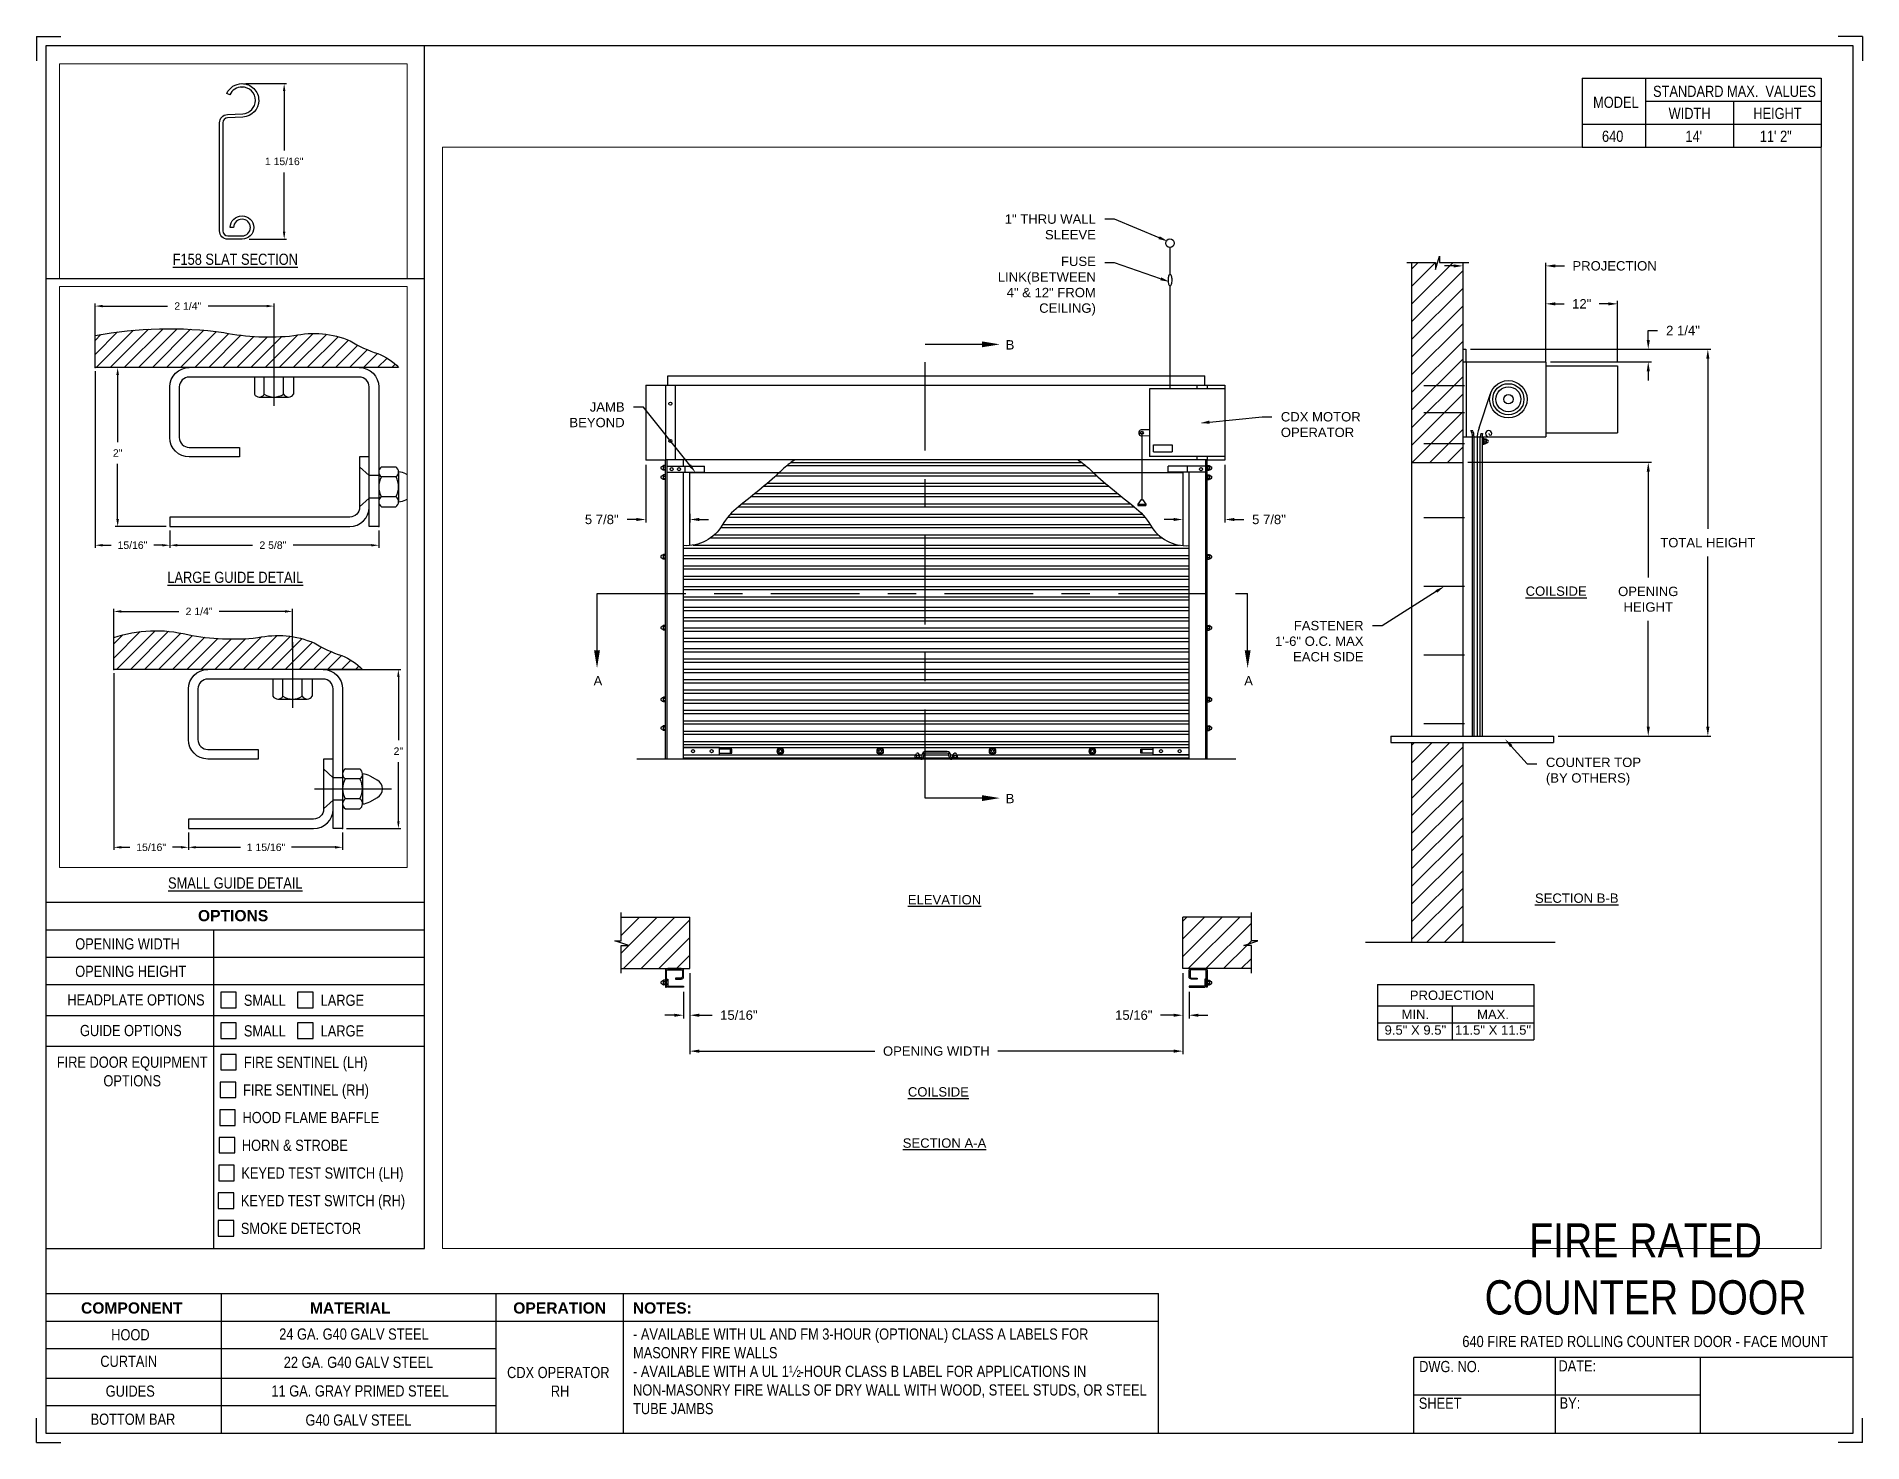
# Paper-space layout '640 CDX OPERATOR RH' of a CAD drawing. Header units: inches. Extents: x 0.1 to 10.9, y 0.1 to 8.4.
# The model-space entities are those that its viewports show. They can reach past a viewport. Long polylines and large blocks are cut down to what shows.
import ezdxf
from ezdxf import colors
from ezdxf.entities.mleader import LeaderData, LeaderLine
from ezdxf.math import Vec2, Vec3

# ---------------------------------------------------------------- set-up
doc = ezdxf.new("R2010")
doc.units = ezdxf.units.IN
doc.header["$LTSCALE"] = 0.25
doc.header["$MEASUREMENT"] = 0
doc.linetypes.add('CENTER', pattern=[2, 1.25, -0.25, 0.25, -0.25])
for name, color, linetype in [('ANNOTATIONS', 1, 'Continuous'), ('CDX OPERATOR RH', 7, 'Continuous'), ('DETAILS', 4, 'Continuous'), ('SECTION CUTS', 6, 'CENTER'), ('TITLE BLOCK', 7, 'Continuous')]:
    doc.layers.add(name, color=color, linetype=linetype)
doc.styles.add('ARIAL', font='arial.ttf', dxfattribs={"height": 0.09375})
doc.styles.add('CADdetails-DIMENSIONS', font='ARIALN.TTF', dxfattribs={"height": 2.38})
doc.styles.get("Standard").update_dxf_attribs({"font": 'romans.shx'})
doc.dimstyles.new('ARIAL', dxfattribs={"dimtxt": 0.09375, "dimasz": 0.09375, "dimexe": 0.03125, "dimexo": 0.046875, "dimgap": 0.09, "dimtad": 0, "dimtih": 1, "dimtoh": 1, "dimdec": 4, "dimzin": 0, "dimdsep": 46, "dimlunit": 4, "dimtxsty": 'ARIAL', "dimcen": 0.09, "dimadec": 0, "dimazin": 0, "dimtfac": 1, "dimtdec": 4, "dimtix": 1, "dimtofl": 0, "dimtmove": 0, "dimatfit": 3, "dimfxl": 0.18, "dimfrac": 2, "dimtolj": 1, "dimtzin": 0, "dimarcsym": 0})
doc.dimstyles.new('STANDARD$0', dxfattribs={"dimtxt": 0.09375, "dimasz": 0.09375, "dimexe": 0.03125, "dimexo": 0.046875, "dimgap": 0.09, "dimtad": 0, "dimtih": 1, "dimtoh": 1, "dimdec": 4, "dimzin": 0, "dimdsep": 46, "dimtxsty": 'ARIAL', "dimcen": 0.09, "dimadec": 0, "dimazin": 0, "dimtfac": 1, "dimtdec": 4, "dimtofl": 0, "dimtmove": 0, "dimatfit": 1, "dimfxl": 1, "dimtolj": 1, "dimtzin": 0, "dimarcsym": 0})
pattern_1 = [(45, (46.7567, -36.9515), (-0.08838835, 0.08838835), [])]

psp = doc.layouts.new('640 CDX OPERATOR RH')

# ---------------------------------------------------------------- texts
at = {"layer": 'TITLE BLOCK', "attachment_point": 2, "style": 'CADdetails-DIMENSIONS'}
for s, width, insert, char_height in [('MODEL', 0.28815, (9.45, 8.068), 0.0664), ('STANDARD MAX.  VALUES', 1.75949, (10.155, 8.133), 0.06641), ('WIDTH', 0.42908, (9.888, 8.002), 0.0664), ('HEIGHT', 0.42908, (10.41, 8.002), 0.0664), ('\\pxqc;640', 0.29952, (9.431, 7.866), 0.0664)]:
    psp.add_mtext_dynamic_manual_height_columns(s, width=width, gutter_width=1.363, heights=[0], dxfattribs=dict(at, insert=insert, char_height=char_height))
at = {"layer": 'TITLE BLOCK', "style": 'CADdetails-DIMENSIONS'}
for s, insert, char_height, width, attachment_point in [("14'", (9.913, 7.866), 0.0664, 1.75949, 2), ('11\' 2"', (10.4, 7.866), 0.0664, 1.75949, 2), ('{\\LF158 SLAT SECTION}', (1.248, 7.135), 0.06641, 1.75949, 2), ('{\\LLARGE GUIDE DETAIL}', (1.248, 5.245), 0.06641, 1.75949, 2), ('{\\LSMALL GUIDE DETAIL}', (1.248, 3.428), 0.06641, 1.75949, 2), ('{\\fArial|b1|i0|c0|p34;OPTIONS}', (1.235, 3.234), 0.06641, 1.75949, 2), ('OPENING WIDTH', (0.297, 3.066), 0.06641, 1.30693, 1), ('OPENING HEIGHT', (0.297, 2.903), 0.06641, 1.30693, 1), ('HEADPLATE OPTIONS', (0.25, 2.733), 0.06641, 0.86513, 1), ('SMALL', (1.299, 2.731), 0.0664, 1.23928, 1), ('LARGE', (1.755, 2.731), 0.0664, 1.23928, 1), ('\\pxqc;GUIDE OPTIONS', (0.25, 2.551), 0.06641, 0.75473, 1), ('SMALL', (1.299, 2.549), 0.0664, 1.23928, 1), ('LARGE', (1.755, 2.549), 0.0664, 1.23928, 1), ('\\pxqc;FIRE DOOR EQUIPMENT\\POPTIONS', (-0.13, 2.363), 0.06641, 1.53133, 1), ('FIRE SENTINEL (LH)', (1.299, 2.362), 0.06641, 1.23928, 1), ('FIRE SENTINEL (RH)', (1.294, 2.198), 0.06641, 1.53035, 1), ('HOOD FLAME BAFFLE', (1.291, 2.034), 0.06641, 1.53035, 1), ('HORN & STROBE', (1.287, 1.869), 0.06641, 1.53035, 1), ('KEYED TEST SWITCH (LH)', (1.284, 1.704), 0.06641, 1.53035, 1), ('KEYED TEST SWITCH (RH)', (1.281, 1.54), 0.06641, 1.53035, 1), ('SMOKE DETECTOR', (1.281, 1.375), 0.06641, 1.53035, 1), ('\\A1;\\pxqc;FIRE RATED COUNTER DOOR', (10.642, 1.372), 0.20312, 2.03069, 3), ('{\\fArial|b1|i0|c0|p34;COMPONENT}', (0.633, 0.902), 0.06641, 1.75949, 2), ('{\\fArial|b1|i0|c0|p34;MATERIAL}', (1.931, 0.902), 0.06641, 1.75949, 2), ('{\\fArial|b1|i0|c0|p34;OPERATION}', (3.175, 0.902), 0.06641, 1.75949, 2), ('{\\fArial|b1|i0|c0|p34;NOTES:}', (3.785, 0.902), 0.06641, 1.75949, 2), ('HOOD', (0.625, 0.743), 0.0664, 1.75949, 2), ('24 GA. G40 GALV STEEL', (1.953, 0.747), 0.06641, 1.75949, 2), ('\\pxql,t2;- AVAILABLE WITH UL AND FM 3-HOUR (OPTIONAL) CLASS A LABELS FOR MASONRY FIRE WALLS\\P- AVAILABLE WITH A UL 1½-HOUR CLASS B LABEL FOR APPLICATIONS IN NON-MASONRY FIRE WALLS OF DRY WALL WITH WOOD, STEEL STUDS, OR STEEL TUBE JAMBS', (5.141, 0.747), 0.066406, 3.0597, 2), ('640 FIRE RATED ROLLING COUNTER DOOR - FACE MOUNT', (9.624, 0.703), 0.06641, 2.79915, 2), ('CURTAIN', (0.615, 0.585), 0.0664, 1.75949, 2), ('22 GA. G40 GALV STEEL', (1.98, 0.579), 0.06641, 1.75949, 2), ('DWG. NO.', (8.463, 0.554), 0.0664, 1.75949, 2), ('DATE:', (9.221, 0.558), 0.0664, 1.75949, 2), ('\\P\\PCDX OPERATOR\\P RH', (3.167, 0.74), 0.06641, 1.75949, 2), ('GUIDES', (0.624, 0.408), 0.0664, 1.75949, 2), ('11 GA. GRAY PRIMED STEEL', (1.989, 0.409), 0.06641, 1.75949, 2), ('SHEET', (8.406, 0.336), 0.0664, 1.75949, 2), ('BY:', (9.177, 0.337), 0.0664, 1.75949, 2), ('BOTTOM BAR', (0.64, 0.241), 0.0664, 1.75949, 2), ('G40 GALV STEEL', (1.98, 0.236), 0.06641, 1.75949, 2)]:
    psp.add_mtext(s, dxfattribs=dict(at, insert=insert, char_height=char_height, width=width, attachment_point=attachment_point))

msp = doc.modelspace()

# ---------------------------------------------------------------- texts
at = {"layer": 'ANNOTATIONS', "char_height": 0.09375, "attachment_point": 2, "style": 'ARIAL'}
for s, insert, width in [('{\\LCOILSIDE}', (210.34387, 222.59348), 1.3823677), ('{\\LELEVATION}', (204.21863, 219.50166), 3.0834986), ('{\\LSECTION B-B}', (210.55004, 219.51762), 1.3823677), ('{\\LCOILSIDE}', (204.15727, 217.57699), 1.3823677), ('{\\LSECTION A-A}', (204.21863, 217.06383), 1.3823677)]:
    msp.add_mtext(s, dxfattribs=dict(at, insert=insert, width=width))
for s, width, insert in [('PROJECTION ', 1.7594917, (209.29987, 218.54469)), ('MIN.\\P9.5" X 9.5" ', 0.6711642, (208.93385, 218.3527)), ('MAX.\\P11.5" X 11.5"', 0.7869326, (209.7115, 218.3527))]:
    msp.add_mtext_dynamic_manual_height_columns(s, width=width, gutter_width=1.36268, heights=[0], dxfattribs=dict(at, insert=insert))
at = {"layer": 'SECTION CUTS', "style": 'ARIAL'}
for s, p in [('B', (204.83137, 224.96722)), ('A', (200.70404, 221.6016)), ('A', (207.22, 221.6016)), ('B', (204.83137, 220.4215))]:
    msp.add_text(s, height=0.09375, dxfattribs=at).set_placement(p)

# ---------------------------------------------------------------- blocks, each defined once
blk = doc.blocks.new('*D32')
at = {"layer": 'ANNOTATIONS', "color": 0, "linetype": 'Continuous', "lineweight": -2, "transparency": 16777216}
for p, q in [((170.661, 256.378), (170.661, 254.159)), ((171.599, 254.378), (171.599, 254.159)), ((170.755, 254.19), (170.864, 254.19)), ((171.505, 254.19), (171.398, 254.19))]:
    blk.add_line(p, q, dxfattribs=at)
at = {"layer": 'ANNOTATIONS', "color": 0, "linetype": 'Continuous', "transparency": 16777216}
for points in [[(170.755, 254.206), (170.755, 254.175), (170.661, 254.19)], [(171.505, 254.206), (171.505, 254.175), (171.599, 254.19)]]:
    blk.add_solid(points, dxfattribs=at)
at = {"layer": 'defpoints', "color": 0, "linetype": 'Continuous', "transparency": 16777216}
for p in [(170.661, 256.425), (171.599, 254.425), (171.599, 254.19)]:
    blk.add_point(p, dxfattribs=at)
at = {"layer": 'ANNOTATIONS', "color": 0, "linetype": 'Continuous', "transparency": 16777216, "insert": (171.131, 254.19), "char_height": 0.0938, "attachment_point": 5, "style": 'ARIAL'}
blk.add_mtext('\\A1;15/16"', dxfattribs=at)
blk = doc.blocks.new('*D33')
at = {"layer": 'ANNOTATIONS', "color": 0, "linetype": 'Continuous', "lineweight": -2, "transparency": 16777216}
for p, q in [((171.599, 254.378), (171.599, 254.159)), ((173.536, 254.378), (173.536, 254.159)), ((171.692, 254.19), (172.252, 254.19)), ((173.442, 254.19), (172.895, 254.19))]:
    blk.add_line(p, q, dxfattribs=at)
at = {"layer": 'ANNOTATIONS', "color": 0, "linetype": 'Continuous', "transparency": 16777216}
for points in [[(171.692, 254.206), (171.692, 254.175), (171.599, 254.19)], [(173.442, 254.206), (173.442, 254.175), (173.536, 254.19)]]:
    blk.add_solid(points, dxfattribs=at)
at = {"layer": 'defpoints', "color": 0, "linetype": 'Continuous', "transparency": 16777216}
for p in [(171.599, 254.425), (173.536, 254.425), (171.599, 254.19)]:
    blk.add_point(p, dxfattribs=at)
at = {"layer": 'ANNOTATIONS', "color": 0, "linetype": 'Continuous', "transparency": 16777216, "insert": (172.574, 254.19), "char_height": 0.09375, "attachment_point": 5, "style": 'ARIAL'}
blk.add_mtext('\\A1;1 15/16"', dxfattribs=at)
blk = doc.blocks.new('*D34')
at = {"layer": 'ANNOTATIONS', "color": 0, "linetype": 'Continuous', "lineweight": -2, "transparency": 16777216}
for p, q in [((173.338, 256.425), (174.268, 256.425)), ((174.236, 256.331), (174.236, 255.535)), ((174.236, 254.518), (174.236, 255.261)), ((173.583, 254.425), (174.268, 254.425))]:
    blk.add_line(p, q, dxfattribs=at)
at = {"layer": 'ANNOTATIONS', "color": 0, "linetype": 'Continuous', "transparency": 16777216}
for points in [[(174.221, 256.331), (174.252, 256.331), (174.236, 256.425)], [(174.221, 254.518), (174.252, 254.518), (174.236, 254.425)]]:
    blk.add_solid(points, dxfattribs=at)
at = {"layer": 'defpoints', "color": 0, "linetype": 'Continuous', "transparency": 16777216}
for p in [(173.291, 256.425), (174.236, 256.425), (173.536, 254.425)]:
    blk.add_point(p, dxfattribs=at)
at = {"layer": 'ANNOTATIONS', "color": 0, "linetype": 'Continuous', "transparency": 16777216, "insert": (174.236, 255.398), "char_height": 0.0938, "attachment_point": 5, "style": 'ARIAL'}
blk.add_mtext('\\A1;2"', dxfattribs=at)
blk = doc.blocks.new('*D38')
at = {"layer": 'ANNOTATIONS', "color": 0, "linetype": 'Continuous', "lineweight": -2, "transparency": 16777216}
for p, q in [((170.661, 256.702), (170.661, 257.185)), ((170.755, 257.154), (171.479, 257.154)), ((172.814, 257.154), (171.987, 257.154)), ((172.908, 256.702), (172.908, 257.185))]:
    blk.add_line(p, q, dxfattribs=at)
at = {"layer": 'ANNOTATIONS', "color": 0, "linetype": 'Continuous', "transparency": 16777216}
for points in [[(170.755, 257.17), (170.755, 257.139), (170.661, 257.154)], [(172.814, 257.17), (172.814, 257.139), (172.908, 257.154)]]:
    blk.add_solid(points, dxfattribs=at)
at = {"layer": 'defpoints', "color": 0, "linetype": 'Continuous', "transparency": 16777216}
for p in [(172.908, 257.154), (170.661, 256.655), (172.908, 256.655)]:
    blk.add_point(p, dxfattribs=at)
at = {"layer": 'ANNOTATIONS', "color": 0, "linetype": 'Continuous', "transparency": 16777216, "insert": (171.733, 257.154), "char_height": 0.0938, "attachment_point": 5, "style": 'ARIAL'}
blk.add_mtext('\\A1;2 1/4"', dxfattribs=at)
blk = doc.blocks.new('*D35')
at = {"layer": 'ANNOTATIONS', "color": 0, "linetype": 'Continuous', "lineweight": -2, "transparency": 16777216}
for p, q in [((170.427, 260.173), (170.427, 257.954)), ((171.365, 258.173), (171.365, 257.954)), ((170.521, 257.986), (170.629, 257.986)), ((171.271, 257.986), (171.163, 257.986))]:
    blk.add_line(p, q, dxfattribs=at)
at = {"layer": 'ANNOTATIONS', "color": 0, "linetype": 'Continuous', "transparency": 16777216}
for points in [[(170.521, 258.001), (170.521, 257.97), (170.427, 257.986)], [(171.271, 258.001), (171.271, 257.97), (171.365, 257.986)]]:
    blk.add_solid(points, dxfattribs=at)
at = {"layer": 'defpoints', "color": 0, "linetype": 'Continuous', "transparency": 16777216}
for p in [(170.427, 260.22), (171.365, 258.22), (171.365, 257.986)]:
    blk.add_point(p, dxfattribs=at)
at = {"layer": 'ANNOTATIONS', "color": 0, "linetype": 'Continuous', "transparency": 16777216, "insert": (170.896, 257.986), "char_height": 0.0938, "attachment_point": 5, "style": 'ARIAL'}
blk.add_mtext('\\A1;15/16"', dxfattribs=at)
blk = doc.blocks.new('*D36')
at = {"layer": 'ANNOTATIONS', "color": 0, "linetype": 'Continuous', "lineweight": -2, "transparency": 16777216}
for p, q in [((171.365, 258.173), (171.365, 257.954)), ((173.99, 258.173), (173.99, 257.954)), ((171.459, 257.986), (172.406, 257.986)), ((173.896, 257.986), (172.914, 257.986))]:
    blk.add_line(p, q, dxfattribs=at)
at = {"layer": 'ANNOTATIONS', "color": 0, "linetype": 'Continuous', "transparency": 16777216}
for points in [[(171.459, 258.001), (171.459, 257.97), (171.365, 257.986)], [(173.896, 258.001), (173.896, 257.97), (173.99, 257.986)]]:
    blk.add_solid(points, dxfattribs=at)
at = {"layer": 'defpoints', "color": 0, "linetype": 'Continuous', "transparency": 16777216}
for p in [(171.365, 258.22), (173.99, 258.22), (171.365, 257.986)]:
    blk.add_point(p, dxfattribs=at)
at = {"layer": 'ANNOTATIONS', "color": 0, "linetype": 'Continuous', "transparency": 16777216, "insert": (172.66, 257.986), "char_height": 0.0938, "attachment_point": 5, "style": 'ARIAL'}
blk.add_mtext('\\A1;2 5/8"', dxfattribs=at)
blk = doc.blocks.new('*D37')
at = {"layer": 'ANNOTATIONS', "color": 0, "linetype": 'Continuous', "lineweight": -2, "transparency": 16777216}
for p, q in [((171.563, 260.22), (170.679, 260.22)), ((170.71, 260.126), (170.71, 259.282)), ((170.71, 258.314), (170.71, 259.008)), ((171.318, 258.22), (170.679, 258.22))]:
    blk.add_line(p, q, dxfattribs=at)
at = {"layer": 'ANNOTATIONS', "color": 0, "linetype": 'Continuous', "transparency": 16777216}
for points in [[(170.694, 260.126), (170.726, 260.126), (170.71, 260.22)], [(170.694, 258.314), (170.726, 258.314), (170.71, 258.22)]]:
    blk.add_solid(points, dxfattribs=at)
at = {"layer": 'defpoints', "color": 0, "linetype": 'Continuous', "transparency": 16777216}
for p in [(170.71, 260.22), (171.61, 260.22), (171.365, 258.22)]:
    blk.add_point(p, dxfattribs=at)
at = {"layer": 'ANNOTATIONS', "color": 0, "linetype": 'Continuous', "transparency": 16777216, "insert": (170.71, 259.145), "char_height": 0.0938, "attachment_point": 5, "style": 'ARIAL'}
blk.add_mtext('\\A1;2"', dxfattribs=at)
blk = doc.blocks.new('*D39')
at = {"layer": 'ANNOTATIONS', "color": 0, "linetype": 'Continuous', "lineweight": -2, "transparency": 16777216}
for p, q in [((170.427, 260.497), (170.427, 261.023)), ((170.521, 260.991), (171.337, 260.991)), ((172.58, 260.991), (171.845, 260.991)), ((172.674, 260.497), (172.674, 261.023))]:
    blk.add_line(p, q, dxfattribs=at)
at = {"layer": 'ANNOTATIONS', "color": 0, "linetype": 'Continuous', "transparency": 16777216}
for points in [[(170.521, 261.007), (170.521, 260.976), (170.427, 260.991)], [(172.58, 261.007), (172.58, 260.976), (172.674, 260.991)]]:
    blk.add_solid(points, dxfattribs=at)
at = {"layer": 'defpoints', "color": 0, "linetype": 'Continuous', "transparency": 16777216}
for p in [(172.674, 260.991), (170.427, 260.451), (172.674, 260.451)]:
    blk.add_point(p, dxfattribs=at)
at = {"layer": 'ANNOTATIONS', "color": 0, "linetype": 'Continuous', "transparency": 16777216, "insert": (171.591, 260.991), "char_height": 0.0938, "attachment_point": 5, "style": 'ARIAL'}
blk.add_mtext('\\A1;2 1/4"', dxfattribs=at)
blk = doc.blocks.new('*D105')
at = {"layer": 'ANNOTATIONS', "color": 0, "lineweight": -2, "transparency": 16777216}
for p, q in [((209.412, 225.016), (209.412, 225.836)), ((210.24, 224.891), (210.24, 225.836)), ((209.318, 225.805), (209.224, 225.805)), ((210.334, 225.805), (210.428, 225.805))]:
    blk.add_line(p, q, dxfattribs=at)
at = {"layer": 'ANNOTATIONS', "color": 0, "transparency": 16777216}
for points in [[(209.318, 225.82), (209.318, 225.789), (209.412, 225.805)], [(210.334, 225.82), (210.334, 225.789), (210.24, 225.805)]]:
    blk.add_solid(points, dxfattribs=at)
at = {"layer": 'defpoints', "color": 0, "transparency": 16777216}
for p in [(210.24, 225.805), (209.412, 224.97), (210.24, 224.844)]:
    blk.add_point(p, dxfattribs=at)
at = {"layer": 'ANNOTATIONS', "color": 0, "transparency": 16777216, "insert": (210.929, 225.805), "char_height": 0.09375, "attachment_point": 5, "style": 'ARIAL'}
blk.add_mtext('\\A1;PROJECTION', dxfattribs=at)
blk = doc.blocks.new('*D104')
at = {"layer": 'ANNOTATIONS', "color": 0, "lineweight": -2, "transparency": 16777216}
for p, q in [((211.266, 225.063), (211.266, 225.157)), ((211.266, 225.157), (211.36, 225.157)), ((209.487, 224.97), (211.298, 224.97)), ((210.287, 224.844), (211.298, 224.844)), ((211.266, 224.75), (211.266, 224.656))]:
    blk.add_line(p, q, dxfattribs=at)
at = {"layer": 'ANNOTATIONS', "color": 0, "transparency": 16777216}
for points in [[(211.251, 225.063), (211.282, 225.063), (211.266, 224.97)], [(211.251, 224.75), (211.282, 224.75), (211.266, 224.844)]]:
    blk.add_solid(points, dxfattribs=at)
at = {"layer": 'defpoints', "color": 0, "transparency": 16777216}
for p in [(209.44, 224.97), (211.266, 224.97), (210.24, 224.844)]:
    blk.add_point(p, dxfattribs=at)
at = {"layer": 'ANNOTATIONS', "color": 0, "transparency": 16777216, "insert": (211.614, 225.157), "char_height": 0.0938, "attachment_point": 5, "style": 'ARIAL'}
blk.add_mtext('\\A1;2 1/4"', dxfattribs=at)
blk = doc.blocks.new('*D91')
at = {"layer": 'ANNOTATIONS', "color": 0, "lineweight": -2, "transparency": 16777216}
for p, q in [((201.227, 223.813), (201.227, 223.233)), ((201.668, 223.322), (201.668, 223.233)), ((201.133, 223.264), (201.039, 223.264)), ((201.762, 223.264), (201.855, 223.264))]:
    blk.add_line(p, q, dxfattribs=at)
at = {"layer": 'ANNOTATIONS', "color": 0, "transparency": 16777216}
for points in [[(201.133, 223.28), (201.133, 223.249), (201.227, 223.264)], [(201.762, 223.28), (201.762, 223.249), (201.668, 223.264)]]:
    blk.add_solid(points, dxfattribs=at)
at = {"layer": 'defpoints', "color": 0, "transparency": 16777216}
for p in [(201.227, 223.86), (201.668, 223.369), (201.227, 223.264)]:
    blk.add_point(p, dxfattribs=at)
at = {"layer": 'ANNOTATIONS', "color": 0, "transparency": 16777216, "insert": (200.786, 223.264), "char_height": 0.0938, "attachment_point": 5, "style": 'ARIAL'}
blk.add_mtext('\\A1;5 7/8"', dxfattribs=at)
blk = doc.blocks.new('*D92')
at = {"layer": 'ANNOTATIONS', "color": 0, "lineweight": -2, "transparency": 16777216}
for p, q in [((207.027, 223.813), (207.027, 223.233)), ((206.605, 223.322), (206.605, 223.233)), ((206.512, 223.264), (206.418, 223.264)), ((207.121, 223.264), (207.215, 223.264))]:
    blk.add_line(p, q, dxfattribs=at)
at = {"layer": 'ANNOTATIONS', "color": 0, "transparency": 16777216}
for points in [[(206.512, 223.28), (206.512, 223.249), (206.605, 223.264)], [(207.121, 223.28), (207.121, 223.249), (207.027, 223.264)]]:
    blk.add_solid(points, dxfattribs=at)
at = {"layer": 'defpoints', "color": 0, "transparency": 16777216}
for p in [(207.027, 223.86), (206.605, 223.369), (207.027, 223.264)]:
    blk.add_point(p, dxfattribs=at)
at = {"layer": 'ANNOTATIONS', "color": 0, "transparency": 16777216, "insert": (207.468, 223.264), "char_height": 0.0938, "attachment_point": 5, "style": 'ARIAL'}
blk.add_mtext('\\A1;5 7/8"', dxfattribs=at)
blk = doc.blocks.new('*D93')
at = {"layer": 'ANNOTATIONS', "color": 0, "lineweight": -2, "transparency": 16777216}
for p, q in [((206.605, 218.718), (206.605, 218.266)), ((206.668, 218.531), (206.668, 218.266)), ((206.512, 218.298), (206.381, 218.298)), ((206.762, 218.298), (206.855, 218.298))]:
    blk.add_line(p, q, dxfattribs=at)
at = {"layer": 'ANNOTATIONS', "color": 0, "transparency": 16777216}
for points in [[(206.512, 218.313), (206.512, 218.282), (206.605, 218.298)], [(206.762, 218.313), (206.762, 218.282), (206.668, 218.298)]]:
    blk.add_solid(points, dxfattribs=at)
at = {"layer": 'defpoints', "color": 0, "transparency": 16777216}
for p in [(206.605, 218.765), (206.668, 218.577), (206.668, 218.298)]:
    blk.add_point(p, dxfattribs=at)
at = {"layer": 'ANNOTATIONS', "color": 0, "transparency": 16777216, "insert": (206.114, 218.298), "char_height": 0.0938, "attachment_point": 5, "style": 'ARIAL'}
blk.add_mtext('\\A1;15/16"', dxfattribs=at)
blk = doc.blocks.new('*D94')
at = {"layer": 'ANNOTATIONS', "color": 0, "lineweight": -2, "transparency": 16777216}
for p, q in [((201.668, 218.718), (201.668, 218.266)), ((201.605, 218.531), (201.605, 218.266)), ((201.512, 218.298), (201.418, 218.298)), ((201.762, 218.298), (201.892, 218.298))]:
    blk.add_line(p, q, dxfattribs=at)
at = {"layer": 'ANNOTATIONS', "color": 0, "transparency": 16777216}
for points in [[(201.512, 218.313), (201.512, 218.282), (201.605, 218.298)], [(201.762, 218.313), (201.762, 218.282), (201.668, 218.298)]]:
    blk.add_solid(points, dxfattribs=at)
at = {"layer": 'defpoints', "color": 0, "transparency": 16777216}
for p in [(201.668, 218.765), (201.605, 218.577), (201.605, 218.298)]:
    blk.add_point(p, dxfattribs=at)
at = {"layer": 'ANNOTATIONS', "color": 0, "transparency": 16777216, "insert": (202.159, 218.298), "char_height": 0.0938, "attachment_point": 5, "style": 'ARIAL'}
blk.add_mtext('\\A1;15/16"', dxfattribs=at)
blk = doc.blocks.new('*D95')
at = {"layer": 'ANNOTATIONS', "color": 0, "lineweight": -2, "transparency": 16777216}
for p, q in [((209.459, 223.837), (211.298, 223.837)), ((211.266, 223.743), (211.266, 222.683)), ((211.266, 221.188), (211.266, 222.248)), ((210.365, 221.094), (211.298, 221.094))]:
    blk.add_line(p, q, dxfattribs=at)
at = {"layer": 'ANNOTATIONS', "color": 0, "transparency": 16777216}
for points in [[(211.251, 223.743), (211.282, 223.743), (211.266, 223.837)], [(211.251, 221.188), (211.282, 221.188), (211.266, 221.094)]]:
    blk.add_solid(points, dxfattribs=at)
at = {"layer": 'defpoints', "color": 0, "transparency": 16777216}
for p in [(209.412, 223.837), (210.318, 221.094), (211.266, 221.094)]:
    blk.add_point(p, dxfattribs=at)
at = {"layer": 'ANNOTATIONS', "color": 0, "transparency": 16777216, "insert": (211.266, 222.465), "char_height": 0.09375, "attachment_point": 5, "style": 'ARIAL'}
blk.add_mtext('\\A1;OPENING\\PHEIGHT', dxfattribs=at)
blk = doc.blocks.new('*D96')
at = {"layer": 'ANNOTATIONS', "color": 0, "lineweight": -2, "transparency": 16777216}
for p, q in [((209.487, 224.97), (211.894, 224.97)), ((211.863, 224.876), (211.863, 223.17)), ((211.863, 221.188), (211.863, 222.893)), ((210.365, 221.094), (211.894, 221.094))]:
    blk.add_line(p, q, dxfattribs=at)
at = {"layer": 'ANNOTATIONS', "color": 0, "transparency": 16777216}
for points in [[(211.847, 224.876), (211.878, 224.876), (211.863, 224.97)], [(211.847, 221.188), (211.878, 221.188), (211.863, 221.094)]]:
    blk.add_solid(points, dxfattribs=at)
at = {"layer": 'defpoints', "color": 0, "transparency": 16777216}
for p in [(209.44, 224.97), (211.863, 224.97), (210.318, 221.094)]:
    blk.add_point(p, dxfattribs=at)
at = {"layer": 'ANNOTATIONS', "color": 0, "transparency": 16777216, "insert": (211.863, 223.032), "char_height": 0.09375, "attachment_point": 5, "style": 'ARIAL'}
blk.add_mtext('\\A1;TOTAL HEIGHT', dxfattribs=at)
blk = doc.blocks.new('*D97')
at = {"layer": 'ANNOTATIONS', "color": 0, "lineweight": -2, "transparency": 16777216}
for p, q in [((201.668, 218.531), (201.668, 217.907)), ((206.605, 218.534), (206.605, 217.907)), ((201.762, 217.938), (203.52, 217.938)), ((206.512, 217.938), (204.753, 217.938))]:
    blk.add_line(p, q, dxfattribs=at)
at = {"layer": 'ANNOTATIONS', "color": 0, "transparency": 16777216}
for points in [[(201.762, 217.954), (201.762, 217.922), (201.668, 217.938)], [(206.512, 217.954), (206.512, 217.922), (206.605, 217.938)]]:
    blk.add_solid(points, dxfattribs=at)
at = {"layer": 'defpoints', "color": 0, "transparency": 16777216}
for p in [(201.668, 218.578), (206.605, 218.581), (206.605, 217.938)]:
    blk.add_point(p, dxfattribs=at)
at = {"layer": 'ANNOTATIONS', "color": 0, "transparency": 16777216, "insert": (204.137, 217.938), "char_height": 0.09375, "attachment_point": 5, "style": 'ARIAL'}
blk.add_mtext('\\A1;OPENING WIDTH', dxfattribs=at)
blk = doc.blocks.new('*D108')
at = {"layer": 'ANNOTATIONS', "color": 0, "lineweight": -2, "transparency": 16777216}
for p, q in [((210.24, 224.852), (210.24, 225.456)), ((210.334, 225.425), (210.424, 225.425)), ((210.865, 225.425), (210.776, 225.425)), ((210.959, 224.852), (210.959, 225.456))]:
    blk.add_line(p, q, dxfattribs=at)
at = {"layer": 'ANNOTATIONS', "color": 0, "transparency": 16777216}
for points in [[(210.334, 225.44), (210.334, 225.409), (210.24, 225.425)], [(210.865, 225.44), (210.865, 225.409), (210.959, 225.425)]]:
    blk.add_solid(points, dxfattribs=at)
at = {"layer": 'defpoints', "color": 0, "transparency": 16777216}
for p in [(210.959, 225.425), (210.24, 224.805), (210.959, 224.805)]:
    blk.add_point(p, dxfattribs=at)
at = {"layer": 'ANNOTATIONS', "color": 0, "transparency": 16777216, "insert": (210.6, 225.425), "char_height": 0.0938, "attachment_point": 5, "style": 'ARIAL'}
blk.add_mtext('\\A1;12"', dxfattribs=at)
blk = doc.blocks.new('*D111')
at = {"layer": 'ANNOTATIONS', "color": 0, "lineweight": -2, "transparency": 16777216}
for p, q in [((172.319, 264.085), (172.833, 264.085)), ((172.802, 263.991), (172.802, 263.246)), ((172.802, 262.223), (172.802, 262.969)), ((172.361, 262.13), (172.833, 262.13))]:
    blk.add_line(p, q, dxfattribs=at)
at = {"layer": 'ANNOTATIONS', "color": 0, "transparency": 16777216}
for points in [[(172.786, 263.991), (172.817, 263.991), (172.802, 264.085)], [(172.786, 262.223), (172.817, 262.223), (172.802, 262.13)]]:
    blk.add_solid(points, dxfattribs=at)
at = {"layer": 'defpoints', "color": 0, "transparency": 16777216}
for p in [(172.272, 264.085), (172.314, 262.13), (172.802, 262.13)]:
    blk.add_point(p, dxfattribs=at)
at = {"layer": 'ANNOTATIONS', "color": 0, "transparency": 16777216, "insert": (172.802, 263.107), "char_height": 0.09375, "attachment_point": 5, "style": 'ARIAL'}
blk.add_mtext('\\A1;1 15/16"', dxfattribs=at)

# ---------------------------------------------------------------- dimensions: what is measured, and where the dimension line sits
at = {"layer": 'ANNOTATIONS'}
for base, p1, p2, angle, text, picture, middle in [((172.80177, 262.12973), (172.2722, 264.08454), (172.31437, 262.12973), 90, '1 15/16"', '*D111', (172.80177, 263.10713)), ((211.26629, 224.96958), (210.24018, 224.84377), (209.44047, 224.96958), 90, '2 1/4"', '*D104', (211.61394, 225.15708)), ((211.86275, 224.96958), (210.318, 221.09377), (209.44047, 224.96958), 90, 'TOTAL HEIGHT', '*D96', (211.86275, 223.03167)), ((201.22659, 223.26432), (201.668, 223.36906), (201.22659, 223.86025), 180, '5 7/8"', '*D91', (200.78599, 223.26432)), ((207.02737, 223.26432), (206.6055, 223.36924), (207.02737, 223.86025), 180, '5 7/8"', '*D92', (207.46797, 223.26432))]:
    dim = msp.add_linear_dim(base=base, p1=p1, p2=p2, angle=angle, text=text, dimstyle='STANDARD$0', dxfattribs=at)
    dim.commit()
    dim.dimension.update_dxf_attribs({"geometry": picture, "text_midpoint": middle, "dimtype": 160})
at = {"layer": 'ANNOTATIONS', "linetype": 'Continuous'}
for base, p1, p2, picture, middle in [((172.67362, 260.99144), (170.42726, 260.45054), (172.67362, 260.45054), '*D39', (171.59105, 260.99144)), ((171.36476, 257.98551), (170.42726, 260.21981), (171.36476, 258.21981), '*D35', (170.89601, 257.98551)), ((172.907581, 257.154155), (170.66123, 256.655273), (172.907581, 256.655273), '*D38', (171.732849, 257.154155)), ((171.59873, 254.19024), (170.66123, 256.42454), (171.59873, 254.42454), '*D32', (171.13135, 254.19024))]:
    dim = msp.add_linear_dim(base=base, p1=p1, p2=p2, dimstyle='ARIAL', dxfattribs=at)
    dim.commit()
    dim.dimension.update_dxf_attribs({"geometry": picture, "text_midpoint": middle, "dimtype": 160})
for base, p1, p2, angle, picture, middle in [((170.70998, 260.21981), (171.36476, 258.21981), (171.60976, 260.21981), 90, '*D37', (170.70998, 259.14522)), ((171.36476, 257.98551), (173.98976, 258.21981), (171.36476, 258.21981), 180, '*D36', (172.65989, 257.98551)), ((174.23633, 256.42454), (173.53623, 254.42454), (173.29123, 256.42454), 90, '*D34', (174.23633, 255.39787)), ((171.59873, 254.19024), (173.53623, 254.42454), (171.59873, 254.42454), 180, '*D33', (172.57366, 254.19024))]:
    dim = msp.add_linear_dim(base=base, p1=p1, p2=p2, angle=angle, dimstyle='ARIAL', dxfattribs=at)
    dim.commit()
    dim.dimension.update_dxf_attribs({"geometry": picture, "text_midpoint": middle, "dimtype": 160})
at = {"layer": 'ANNOTATIONS'}
for base, p1, p2, text, picture, middle in [((210.24018, 225.80487), (209.41175, 224.96958), (210.24018, 224.84377), 'PROJECTION', '*D105', (210.92929, 225.80487)), ((210.95893, 225.42487), (210.24018, 224.80529), (210.95893, 224.80529), '12"', '*D108', (210.6001, 225.42487)), ((201.6055, 218.29754), (201.668, 218.76488), (201.6055, 218.57748), '15/16"', '*D94', (202.15907, 218.29754)), ((206.668, 218.29754), (206.6055, 218.76488), (206.668, 218.57748), '15/16"', '*D93', (206.11443, 218.29754))]:
    dim = msp.add_linear_dim(base=base, p1=p1, p2=p2, text=text, dimstyle='STANDARD$0', dxfattribs=at)
    dim.commit()
    dim.dimension.update_dxf_attribs({"geometry": picture, "text_midpoint": middle, "dimtype": 160})
dim = msp.add_linear_dim(base=(211.26629, 221.09377), p1=(209.41175, 223.83657), p2=(210.318, 221.09377), angle=90, text='OPENING\\PHEIGHT', dimstyle='STANDARD$0', dxfattribs=at)
dim.commit()
dim.dimension.update_dxf_attribs({"geometry": '*D95', "text_midpoint": (211.26629, 222.46517)})
dim = msp.add_linear_dim(base=(206.6055, 217.93791), p1=(201.668, 218.578), p2=(206.6055, 218.58097), text='OPENING WIDTH', dimstyle='STANDARD$0', dxfattribs=at)
dim.commit()
dim.dimension.update_dxf_attribs({"geometry": '*D97', "text_midpoint": (204.13675, 217.93791)})

# ---------------------------------------------------------------- hatches: boundary and pattern name
at = {"layer": 'CDX OPERATOR RH'}
h = msp.add_hatch(dxfattribs=at)
h.set_pattern_fill('ANSI31', color=256, style=0)
h.set_pattern_definition(pattern_1)
h.paths.add_polyline_path([(209.41175, 225.83829), (209.17525, 225.83829), (209.17525, 225.90295), (209.13684, 225.76959), (209.13684, 225.83829), (208.89612, 225.83829), (208.89612, 223.83657), (209.41175, 223.83657)])
h = msp.add_hatch(dxfattribs=at)
h.set_pattern_fill('ANSI31', color=256, style=0)
h.set_pattern_definition(pattern_1)
h.paths.add_polyline_path([(209.41175, 221.02977), (209.17525, 221.02977), (209.17525, 221.09443), (209.13684, 220.96107), (209.13684, 221.02977), (208.89612, 221.02977), (208.89612, 219.02805), (209.41175, 219.02805)])
h = msp.add_hatch(dxfattribs=at)
h.set_pattern_fill('ANSI31', color=256, style=0)
h.set_pattern_definition(pattern_1)
h.paths.add_polyline_path([(207.293, 218.9964), (207.21503, 218.9964), (207.3571, 219.0433), (207.293, 219.0433), (207.293, 219.2805), (206.6055, 219.2805), (206.6055, 218.76488), (207.293, 218.76488)])
h.paths.add_polyline_path([(201.668, 219.2805), (200.9805, 219.2805), (200.9805, 219.0433), (200.91639, 219.0433), (201.05846, 218.9964), (200.9805, 218.9964), (200.9805, 218.76488), (201.668, 218.76488)])
at = {"layer": 'DETAILS', "linetype": 'Continuous'}
h = msp.add_hatch(dxfattribs=at)
h.set_pattern_fill('ANSI31', color=256, style=0)
h.set_pattern_definition([(45, (183.18255, 234.0712), (-0.08838835, 0.08838835), [])])
h.paths.add_polyline_path([(172.92262, 260.62036, -0.07533914), (172.04485, 260.65781, 0.08278107), (170.42726, 260.62036), (170.42726, 260.21981), (174.2395, 260.21981, 0.10706088), (173.97968, 260.39476, -0.06290317), (173.63077, 260.55431, 0.15379408)])
h.paths.add_polyline_path([(171.40371, 261.06335), (171.77839, 261.06335), (171.77839, 260.91953), (171.40371, 260.91953)], flags=9)
h = msp.add_hatch(dxfattribs=at)
h.set_pattern_fill('ANSI31', color=256, style=0)
h.set_pattern_definition([(45, (182.72902, 230.27593), (-0.08838835, 0.08838835), [])])
h.paths.add_polyline_path([(172.46908, 256.82509, -0.07533914), (171.59132, 256.86254, 0.14389298), (170.66123, 256.82509), (170.66123, 256.42454), (173.78596, 256.42454, 0.10706088), (173.52615, 256.59949, -0.06290317), (173.17724, 256.75904, 0.15379408)])
h.paths.add_polyline_path([(171.54167, 257.05689), (171.92633, 257.05689), (171.92633, 257.25008), (171.54167, 257.25008)], flags=9)

# ---------------------------------------------------------------- linework, layer by layer
at = {"layer": 'ANNOTATIONS'}
for p, q in [((208.55367, 218.60412), (208.55367, 218.05275)), ((208.55367, 218.60412), (210.11878, 218.60412)), ((210.11878, 218.60412), (210.11878, 218.05275)), ((208.55367, 218.39265), (210.11878, 218.39265)), ((209.30403, 218.39265), (209.30403, 218.05275)), ((208.55367, 218.2227), (210.11878, 218.2227)), ((208.55367, 218.05275), (210.11878, 218.05275))]:
    msp.add_line(p, q, dxfattribs=at)
at = {"layer": 'CDX OPERATOR RH'}
for p, q in [((206.477, 225.71993), (206.477, 225.99069)), ((208.84973, 225.83829), (209.13684, 225.83829)), ((208.89612, 225.83829), (208.89612, 221.09377)), ((209.13684, 225.76959), (209.17525, 225.90295)), ((209.13684, 225.83829), (209.13684, 225.76959)), ((209.17525, 225.90295), (209.17525, 225.83829)), ((209.17525, 225.83829), (209.47044, 225.83829)), ((209.41175, 221.09377), (209.41175, 225.83829)), ((206.477, 224.57377), (206.477, 225.60543)), ((209.41175, 224.96958), (209.44047, 224.96958)), ((209.44047, 224.96958), (209.44047, 224.84377)), ((209.41175, 224.84377), (210.24018, 224.84377)), ((209.443, 224.84377), (209.443, 224.09377)), ((210.24018, 224.84377), (210.24018, 224.09377)), ((201.22659, 224.61025), (201.42972, 224.61025)), ((201.22659, 224.61025), (201.22659, 223.86025)), ((201.42386, 224.61025), (206.84964, 224.61025)), ((201.42386, 224.61025), (201.42386, 223.86225)), ((201.44925, 224.704), (206.82425, 224.704)), ((201.44925, 224.61025), (201.44925, 224.704)), ((201.52347, 223.86225), (201.52347, 224.61025)), ((201.52347, 223.86225), (201.52347, 224.61025)), ((206.27302, 224.57377), (206.27302, 223.89673)), ((207.02746, 224.57377), (206.27302, 224.57377)), ((206.75003, 224.57377), (206.75003, 224.61025)), ((206.75003, 224.57377), (206.75003, 224.61025)), ((206.82425, 224.61025), (206.82425, 224.704)), ((206.82425, 224.61025), (207.02737, 224.61025)), ((206.84964, 224.61025), (206.84964, 224.57377)), ((207.02737, 224.61025), (207.02737, 223.86025)), ((207.02746, 224.57377), (207.02746, 223.89673)), ((209.572, 224.18285), (209.68734, 224.52817)), ((206.27292, 224.10013), (206.19468, 224.10103)), ((206.19489, 224.13228), (206.19489, 223.4655)), ((206.27292, 224.16264), (206.19511, 224.16352)), ((206.31267, 223.94168), (206.31267, 224.013)), ((206.31267, 224.013), (206.49674, 224.013)), ((206.49674, 224.013), (206.49674, 223.94168)), ((209.41175, 224.09377), (210.24018, 224.09377)), ((209.49018, 224.15627), (209.50581, 224.15627)), ((209.49018, 224.09377), (209.52143, 224.09377)), ((209.50583, 221.09433), (209.50583, 224.09433)), ((209.52143, 221.09377), (209.52143, 224.09377)), ((209.52143, 224.09377), (209.58393, 224.09377)), ((209.55268, 224.06405), (209.55268, 221.09377)), ((209.58393, 221.09377), (209.58393, 224.09377)), ((209.58393, 224.09377), (209.60346, 224.09377)), ((209.5879, 224.12502), (209.60743, 224.12502)), ((209.60346, 224.09377), (209.60346, 221.09377)), ((209.61909, 224.08063), (209.60346, 224.08063)), ((209.60346, 224.01813), (209.61909, 224.01813)), ((209.61909, 224.01813), (209.61909, 224.08063)), ((209.62204, 224.02594), (209.63933, 224.02594)), ((209.63892, 224.0611), (209.62215, 224.0611)), ((209.6393, 224.03766), (209.62231, 224.03766)), ((209.62242, 224.07282), (209.63852, 224.07282)), ((209.6425, 224.06709), (209.64259, 224.03099)), ((209.65063, 224.03382), (209.66013, 224.03929)), ((209.65115, 224.06465), (209.66014, 224.05946)), ((201.41409, 223.86025), (201.22659, 223.86025)), ((201.42386, 220.86225), (201.42386, 223.86225)), ((206.84964, 223.86225), (201.42386, 223.86225)), ((201.43948, 220.86225), (201.43948, 223.86225)), ((201.6055, 223.79975), (201.6055, 223.86225)), ((202.6813, 223.83605), (205.59219, 223.83605)), ((207.02746, 223.89673), (206.27302, 223.89673)), ((206.31267, 223.94168), (206.49674, 223.94168)), ((206.75003, 223.86225), (206.75003, 223.89673)), ((206.75003, 223.86225), (206.75003, 223.89673)), ((206.82425, 223.86225), (206.82425, 223.86025)), ((206.83401, 220.86225), (206.83401, 223.86225)), ((206.83987, 223.86225), (206.83987, 223.86025)), ((207.02737, 223.86025), (206.83987, 223.86025)), ((206.84964, 223.89673), (206.84964, 223.86225)), ((206.84964, 220.86225), (206.84964, 223.86225)), ((208.89612, 223.83657), (209.41175, 223.83657)), ((201.39179, 223.79663), (201.3828, 223.79144)), ((201.39179, 223.70288), (201.3828, 223.69769)), ((201.39232, 223.7658), (201.38281, 223.77127)), ((201.39232, 223.67205), (201.38281, 223.67752)), ((201.40044, 223.79907), (201.40035, 223.76296)), ((201.40044, 223.70532), (201.40035, 223.66921)), ((201.4209, 223.75792), (201.40361, 223.75792)), ((201.4209, 223.66417), (201.40361, 223.66417)), ((201.40364, 223.76964), (201.42063, 223.76964)), ((201.40364, 223.67589), (201.42063, 223.67589)), ((201.40402, 223.79308), (201.42079, 223.79308)), ((201.40402, 223.69933), (201.42079, 223.69933)), ((201.42052, 223.80479), (201.40442, 223.80479)), ((201.42052, 223.71104), (201.40442, 223.71104)), ((201.43948, 223.79975), (201.81448, 223.79975)), ((201.43948, 223.73725), (201.81448, 223.73725)), ((201.6055, 220.86225), (201.6055, 223.73725)), ((201.62112, 223.73725), (201.62112, 223.79975)), ((201.668, 223.00288), (201.668, 223.73525)), ((201.668, 223.73525), (202.56524, 223.73525)), ((201.81448, 223.73725), (201.81448, 223.79975)), ((202.52867, 223.70119), (205.74483, 223.70119)), ((202.56227, 223.73244), (205.71123, 223.73244)), ((202.64087, 223.8048), (205.63262, 223.8048)), ((205.70825, 223.73525), (206.6055, 223.73525)), ((206.83401, 223.79975), (206.45901, 223.79975)), ((206.45901, 223.73725), (206.45901, 223.79975)), ((206.83401, 223.79975), (206.45901, 223.79975)), ((206.45901, 223.73725), (206.45901, 223.79975)), ((206.83401, 223.73725), (206.45901, 223.73725)), ((206.83401, 223.73725), (206.45901, 223.73725)), ((206.6055, 223.73525), (206.6055, 223.00322)), ((206.65237, 223.73725), (206.65237, 223.79975)), ((206.65237, 223.73725), (206.65237, 223.79975)), ((206.668, 220.86225), (206.668, 223.73725)), ((206.668, 220.86225), (206.668, 223.73725)), ((206.85259, 223.75792), (206.86988, 223.75792)), ((206.85259, 223.75792), (206.86988, 223.75792)), ((206.85259, 223.66417), (206.86988, 223.66417)), ((206.85259, 223.66417), (206.86988, 223.66417)), ((206.86948, 223.79308), (206.8527, 223.79308)), ((206.86948, 223.79308), (206.8527, 223.79308)), ((206.86948, 223.69933), (206.8527, 223.69933)), ((206.86948, 223.69933), (206.8527, 223.69933)), ((206.86986, 223.76964), (206.85286, 223.76964)), ((206.86986, 223.76964), (206.85286, 223.76964)), ((206.86986, 223.67589), (206.85286, 223.67589)), ((206.86986, 223.67589), (206.85286, 223.67589)), ((206.85298, 223.80479), (206.86907, 223.80479)), ((206.85298, 223.80479), (206.86907, 223.80479)), ((206.85298, 223.71104), (206.86907, 223.71104)), ((206.85298, 223.71104), (206.86907, 223.71104)), ((206.87305, 223.79907), (206.87314, 223.76296)), ((206.87305, 223.79907), (206.87314, 223.76296)), ((206.87305, 223.70532), (206.87314, 223.66921)), ((206.87305, 223.70532), (206.87314, 223.66921)), ((206.88118, 223.7658), (206.89068, 223.77127)), ((206.88118, 223.7658), (206.89068, 223.77127)), ((206.88118, 223.67205), (206.89068, 223.67752)), ((206.88118, 223.67205), (206.89068, 223.67752)), ((206.8817, 223.79663), (206.89069, 223.79144)), ((206.8817, 223.79663), (206.89069, 223.79144)), ((206.8817, 223.70288), (206.89069, 223.69769)), ((206.8817, 223.70288), (206.89069, 223.69769)), ((202.28245, 223.49396), (205.99104, 223.49396)), ((202.32127, 223.52521), (205.95222, 223.52521)), ((202.41006, 223.59757), (205.86344, 223.59757)), ((202.44706, 223.62882), (205.82644, 223.62882)), ((206.18708, 223.4655), (206.15583, 223.41863)), ((206.18708, 223.4655), (206.20271, 223.4655)), ((206.20271, 223.4655), (206.23396, 223.41863)), ((202.04768, 223.28673), (206.22582, 223.28673)), ((202.07447, 223.31798), (206.19902, 223.31798)), ((202.15196, 223.39034), (206.12153, 223.39034)), ((202.1916, 223.42159), (206.08189, 223.42159)), ((206.15583, 223.41863), (206.23396, 223.41863)), ((206.15583, 223.41863), (206.15583, 223.403)), ((206.15583, 223.403), (206.23396, 223.403)), ((206.23396, 223.41863), (206.23396, 223.403)), ((201.9146, 223.11075), (206.3589, 223.11075)), ((201.9774, 223.18312), (206.29609, 223.18312)), ((201.99696, 223.21437), (206.27653, 223.21437)), ((201.39098, 222.906), (201.38199, 222.90081)), ((201.39963, 222.90844), (201.39954, 222.87234)), ((201.4197, 222.91417), (201.40361, 222.91417)), ((201.6055, 222.97589), (206.668, 222.97589)), ((201.70194, 223.00714), (206.57156, 223.00714)), ((201.87606, 223.0795), (206.39743, 223.0795)), ((206.85216, 222.91417), (206.86826, 222.91417)), ((206.87224, 222.90844), (206.87233, 222.87234)), ((206.88089, 222.906), (206.88988, 222.90081)), ((201.3915, 222.87517), (201.382, 222.88065)), ((201.42009, 222.86729), (201.4028, 222.86729)), ((201.40282, 222.87901), (201.41982, 222.87901)), ((201.40321, 222.90245), (201.41998, 222.90245)), ((201.6055, 222.90352), (206.668, 222.90352)), ((201.6055, 222.87227), (206.668, 222.87227)), ((201.6055, 222.79991), (206.668, 222.79991)), ((201.6055, 222.76866), (206.668, 222.76866)), ((206.85178, 222.86729), (206.86907, 222.86729)), ((206.86866, 222.90245), (206.85189, 222.90245)), ((206.86904, 222.87901), (206.85205, 222.87901)), ((206.88037, 222.87517), (206.88987, 222.88065)), ((201.6055, 222.69629), (206.668, 222.69629)), ((201.6055, 222.66504), (206.668, 222.66504)), ((201.6055, 222.59268), (206.668, 222.59268)), ((201.6055, 222.56143), (206.668, 222.56143)), ((201.6055, 222.48906), (206.668, 222.48906)), ((201.6055, 222.45781), (206.668, 222.45781)), ((201.6055, 222.38545), (206.668, 222.38545)), ((201.39179, 222.19517), (201.3828, 222.18998)), ((201.40044, 222.19761), (201.40035, 222.1615)), ((201.40402, 222.19161), (201.42079, 222.19161)), ((201.42052, 222.20333), (201.40442, 222.20333)), ((201.6055, 222.3542), (206.668, 222.3542)), ((201.6055, 222.28183), (206.668, 222.28183)), ((201.6055, 222.25058), (206.668, 222.25058)), ((201.6055, 222.17822), (206.668, 222.17822)), ((206.86948, 222.19161), (206.8527, 222.19161)), ((206.85298, 222.20333), (206.86907, 222.20333)), ((206.87305, 222.19761), (206.87314, 222.1615)), ((206.8817, 222.19517), (206.89069, 222.18998)), ((201.39232, 222.16434), (201.38281, 222.16981)), ((201.4209, 222.15646), (201.40361, 222.15646)), ((201.40364, 222.16818), (201.42063, 222.16818)), ((201.6055, 222.14697), (206.668, 222.14697)), ((201.6055, 222.07461), (206.668, 222.07461)), ((201.6055, 222.04336), (206.668, 222.04336)), ((206.85259, 222.15646), (206.86988, 222.15646)), ((206.86986, 222.16818), (206.85286, 222.16818)), ((206.88118, 222.16434), (206.89068, 222.16981)), ((201.6055, 221.97099), (206.668, 221.97099)), ((201.6055, 221.93974), (206.668, 221.93974)), ((201.6055, 221.86738), (206.668, 221.86738)), ((201.6055, 221.83613), (206.668, 221.83613)), ((201.6055, 221.76376), (206.668, 221.76376)), ((201.6055, 221.73251), (206.668, 221.73251)), ((201.6055, 221.66015), (206.668, 221.66015)), ((201.6055, 221.6289), (206.668, 221.6289)), ((201.39179, 221.47642), (201.3828, 221.47123)), ((201.39232, 221.44559), (201.38281, 221.45106)), ((201.40044, 221.47886), (201.40035, 221.44275)), ((201.40364, 221.44943), (201.42063, 221.44943)), ((201.40402, 221.47286), (201.42079, 221.47286)), ((201.42052, 221.48458), (201.40442, 221.48458)), ((201.6055, 221.55653), (206.668, 221.55653)), ((201.6055, 221.52528), (206.668, 221.52528)), ((201.6055, 221.45606), (206.668, 221.45606)), ((206.86948, 221.47286), (206.8527, 221.47286)), ((206.86986, 221.44943), (206.85286, 221.44943)), ((206.85298, 221.48458), (206.86907, 221.48458)), ((206.87305, 221.47886), (206.87314, 221.44275)), ((206.88118, 221.44559), (206.89068, 221.45106)), ((206.8817, 221.47642), (206.89069, 221.47123)), ((201.4209, 221.43771), (201.40361, 221.43771)), ((201.6055, 221.42481), (206.668, 221.42481)), ((201.6055, 221.35245), (206.668, 221.35245)), ((201.6055, 221.3212), (206.668, 221.3212)), ((206.85259, 221.43771), (206.86988, 221.43771)), ((201.39179, 221.19002), (201.3828, 221.18483)), ((201.39232, 221.15919), (201.38281, 221.16466)), ((201.40044, 221.19246), (201.40035, 221.15635)), ((201.4209, 221.15131), (201.40361, 221.15131)), ((201.40364, 221.16303), (201.42063, 221.16303)), ((201.40402, 221.18647), (201.42079, 221.18647)), ((201.42052, 221.19819), (201.40442, 221.19819)), ((201.6055, 221.24883), (206.668, 221.24883)), ((201.6055, 221.21758), (206.668, 221.21758)), ((201.6055, 221.14522), (206.668, 221.14522)), ((201.6055, 221.11397), (206.668, 221.11397)), ((206.85259, 221.15131), (206.86988, 221.15131)), ((206.86948, 221.18647), (206.8527, 221.18647)), ((206.86986, 221.16303), (206.85286, 221.16303)), ((206.85298, 221.19819), (206.86907, 221.19819)), ((206.87305, 221.19246), (206.87314, 221.15635)), ((206.88118, 221.15919), (206.89068, 221.16466)), ((206.8817, 221.19002), (206.89069, 221.18483)), ((208.68677, 221.09377), (210.318, 221.09377)), ((208.68677, 221.09377), (208.68677, 221.02977)), ((210.318, 221.09377), (210.318, 221.02977)), ((201.6055, 221.0416), (206.668, 221.0416)), ((201.6055, 221.01035), (206.668, 221.01035)), ((201.6055, 221.01035), (206.668, 221.01035)), ((201.6055, 220.9791), (206.668, 220.9791)), ((201.96479, 220.9791), (201.6055, 220.9791)), ((201.6055, 220.90674), (203.93264, 220.90674)), ((201.6055, 220.90674), (201.96479, 220.90674)), ((201.96479, 220.90674), (201.96479, 220.9791)), ((202.08979, 220.96348), (201.96479, 220.96348)), ((201.96479, 220.92236), (202.08979, 220.92236)), ((202.07417, 220.92236), (202.07417, 220.96348)), ((202.08979, 220.92236), (202.08979, 220.96348)), ((203.9259, 220.88085), (203.9259, 220.89814)), ((203.96705, 220.9013), (203.93094, 220.9014)), ((203.93378, 220.90943), (203.93925, 220.91894)), ((203.93762, 220.89811), (203.93762, 220.88111)), ((203.96461, 220.90996), (203.95942, 220.91895)), ((203.96106, 220.89773), (203.96106, 220.88095)), ((203.96604, 220.90674), (203.99612, 220.90674)), ((203.97277, 220.88123), (203.97277, 220.89733)), ((203.99612, 220.8935), (203.99612, 220.90912)), ((204.01175, 220.8935), (204.01175, 220.90912)), ((204.01175, 220.90674), (204.26175, 220.90674)), ((204.24612, 220.94037), (204.02737, 220.94037)), ((204.24612, 220.92475), (204.02737, 220.92475)), ((204.26175, 220.8935), (204.26175, 220.90912)), ((204.27737, 220.8935), (204.27737, 220.90912)), ((204.27737, 220.90674), (204.30764, 220.90674)), ((204.3009, 220.88085), (204.3009, 220.89814)), ((204.34205, 220.9013), (204.30594, 220.9014)), ((204.30878, 220.90943), (204.31425, 220.91894)), ((204.31262, 220.89811), (204.31262, 220.88111)), ((204.33961, 220.90996), (204.33442, 220.91895)), ((204.33606, 220.89773), (204.33606, 220.88095)), ((204.34104, 220.90674), (206.668, 220.90674)), ((204.34777, 220.88123), (204.34777, 220.89733)), ((206.1837, 220.92236), (206.1837, 220.96348)), ((206.1837, 220.96348), (206.3087, 220.96348)), ((206.3087, 220.92236), (206.1837, 220.92236)), ((206.19933, 220.92236), (206.19933, 220.96348)), ((206.3087, 220.90674), (206.3087, 220.9791)), ((206.3087, 220.9791), (206.668, 220.9791)), ((206.668, 220.90674), (206.3087, 220.90674)), ((208.68677, 221.02977), (210.318, 221.02977)), ((208.89612, 221.02977), (208.89612, 219.02842)), ((209.41175, 219.02842), (209.41175, 221.02977)), ((207.13675, 220.86225), (201.13675, 220.86225)), ((206.668, 220.87457), (201.6055, 220.87457)), ((206.668, 220.86225), (201.6055, 220.86225)), ((203.9805, 220.87787), (203.918, 220.87787)), ((203.918, 220.86225), (203.918, 220.87787)), ((204.3555, 220.87787), (204.293, 220.87787)), ((204.3555, 220.86225), (204.3555, 220.87787)), ((200.9805, 219.0433), (200.9805, 219.32738)), ((200.9805, 219.2805), (201.668, 219.2805)), ((201.668, 218.76488), (201.668, 219.2805)), ((206.6055, 218.76488), (206.6055, 219.2805)), ((207.293, 219.2805), (206.6055, 219.2805)), ((207.293, 219.0433), (207.293, 219.32738)), ((201.05846, 218.9964), (200.91639, 219.0433)), ((200.91639, 219.0433), (200.9805, 219.0433)), ((200.9805, 218.718), (200.9805, 218.9964)), ((200.9805, 218.9964), (201.05846, 218.9964)), ((207.21503, 218.9964), (207.3571, 219.0433)), ((207.293, 218.9964), (207.21503, 218.9964)), ((207.3571, 219.0433), (207.293, 219.0433)), ((207.293, 218.718), (207.293, 218.9964)), ((208.43468, 219.02842), (210.3341, 219.02842)), ((200.9805, 218.76488), (201.668, 218.76488)), ((207.293, 218.76488), (206.6055, 218.76488)), ((201.39179, 218.63963), (201.3828, 218.63443)), ((201.39232, 218.6088), (201.38281, 218.61427)), ((201.40044, 218.64207), (201.40035, 218.60596)), ((201.4209, 218.60092), (201.40361, 218.60092)), ((201.40364, 218.61264), (201.42063, 218.61264)), ((201.40402, 218.63607), (201.42079, 218.63607)), ((201.42052, 218.64779), (201.40442, 218.64779)), ((201.42386, 218.64232), (201.42385, 218.60617)), ((201.42386, 218.63754), (201.43511, 218.63754)), ((201.42386, 218.61117), (201.43511, 218.61117)), ((201.44636, 218.64779), (201.43511, 218.63754)), ((201.44636, 218.60092), (201.43511, 218.61117)), ((206.82714, 218.64779), (206.83839, 218.63754)), ((206.82714, 218.60092), (206.83839, 218.61117)), ((206.84964, 218.63754), (206.83839, 218.63754)), ((206.84964, 218.61117), (206.83839, 218.61117)), ((206.84964, 218.64232), (206.84964, 218.60617)), ((206.85259, 218.60092), (206.86988, 218.60092)), ((206.86948, 218.63607), (206.8527, 218.63607)), ((206.86986, 218.61264), (206.85286, 218.61264)), ((206.85298, 218.64779), (206.86907, 218.64779)), ((206.87305, 218.64207), (206.87314, 218.60596)), ((206.88118, 218.6088), (206.89068, 218.61427)), ((206.8817, 218.63963), (206.89069, 218.63443))]:
    msp.add_line(p, q, dxfattribs=at)
at = {"layer": 'CDX OPERATOR RH', "linetype": 'Continuous'}
for p, q in [((210.24018, 224.84377), (210.24018, 224.09377)), ((210.24018, 224.80529), (210.95893, 224.80529)), ((210.95893, 224.80529), (210.95893, 224.13225)), ((210.24018, 224.13225), (210.95893, 224.13225))]:
    msp.add_line(p, q, dxfattribs=at)
at = {"layer": 'CDX OPERATOR RH', "ltscale": 0.7}
for p, q in [((209.42617, 224.60388), (209.01992, 224.60388)), ((209.42617, 224.33366), (209.01992, 224.33366)), ((209.42617, 224.02228), (209.01992, 224.02228)), ((209.42617, 223.28127), (209.01992, 223.28127)), ((209.42617, 222.59377), (209.01992, 222.59377)), ((209.42617, 221.90627), (209.01992, 221.90627)), ((209.42617, 221.21877), (209.01992, 221.21877))]:
    msp.add_line(p, q, dxfattribs=at)
at = {"layer": 'CDX OPERATOR RH'}
for points in [[(206.47738, 225.60542, 0.2196732), (206.48369, 225.60834, 0.09187159), (206.49167, 225.62219, 0.04858263), (206.49589, 225.63926, 0.03631759), (206.49759, 225.66268, 0.03631759), (206.49589, 225.68611, 0.04858263), (206.49167, 225.70317, 0.09187159), (206.48369, 225.71703, 0.2196732), (206.47738, 225.71994, 0.2196732), (206.47107, 225.71703, 0.09187159), (206.46309, 225.70317, 0.04858263), (206.45887, 225.68611, 0.03631759), (206.45716, 225.66268, 0.03631759), (206.45887, 225.63926, 0.04858263), (206.46309, 225.62219, 0.09187159), (206.47107, 225.60834, 0.2196732)], [(201.43511, 218.57748), (201.43511, 218.74201, -0.41421356), (201.44682, 218.75373), (201.58253, 218.75373, -0.41421356), (201.59425, 218.74201), (201.59425, 218.68248, -0.41421356), (201.58253, 218.67076), (201.52347, 218.67076), (201.52347, 218.65951), (201.58253, 218.65951, 0.41421356), (201.6055, 218.68248), (201.6055, 218.74201, 0.41421356), (201.58253, 218.76498), (201.44682, 218.76498, 0.41421356), (201.42386, 218.74201), (201.42386, 218.57748)], [(206.83839, 218.57748), (206.83839, 218.74201, 0.41421356), (206.82667, 218.75373), (206.69097, 218.75373, 0.41421356), (206.67925, 218.74201), (206.67925, 218.68248, 0.41421356), (206.69097, 218.67076), (206.75003, 218.67076), (206.75003, 218.65951), (206.69097, 218.65951, -0.41421356), (206.668, 218.68248), (206.668, 218.74201, -0.41421356), (206.69097, 218.76498), (206.82667, 218.76498, -0.41421356), (206.84964, 218.74201), (206.84964, 218.57748)], [(201.6055, 218.57748), (201.45807, 218.57748, -0.41421356), (201.43511, 218.60045), (201.43511, 218.65951), (201.44636, 218.65951), (201.44636, 218.60045, 0.41421356), (201.45807, 218.58873), (201.6055, 218.58873)], [(206.668, 218.57748), (206.81542, 218.57748, 0.41421356), (206.83839, 218.60045), (206.83839, 218.65951), (206.82714, 218.65951), (206.82714, 218.60045, -0.41421356), (206.81542, 218.58873), (206.668, 218.58873)]]:
    msp.add_lwpolyline(points, format="xyb", close=True, dxfattribs=at)
for points in [[(202.71684, 223.86025, 0.04994125), (202.59475, 223.7635, -0.02135943), (202.3863, 223.578, -0.00459955), (202.15469, 223.3925, 0.09348756), (201.99257, 223.207, -0.28353071), (201.6055, 223.00232, 0.72847355)], [(205.55666, 223.86025, -0.04994125), (205.67875, 223.7635, 0.02135943), (205.88719, 223.578, 0.00459955), (206.1188, 223.3925, -0.09348756), (206.28093, 223.207, 0.28353071), (206.668, 223.00232, -0.72847355)]]:
    msp.add_lwpolyline(points, format="xyb", dxfattribs=at)
for points in [[(202.58987, 220.96998), (202.6055, 220.94292), (202.58987, 220.91586), (202.55862, 220.91586), (202.543, 220.94292), (202.55862, 220.96998)], [(203.58987, 220.96998), (203.6055, 220.94292), (203.58987, 220.91586), (203.55862, 220.91586), (203.543, 220.94292), (203.55862, 220.96998)], [(204.71487, 220.96998), (204.7305, 220.94292), (204.71487, 220.91586), (204.68362, 220.91586), (204.668, 220.94292), (204.68362, 220.96998)], [(205.71487, 220.96998), (205.7305, 220.94292), (205.71487, 220.91586), (205.68362, 220.91586), (205.668, 220.94292), (205.68362, 220.96998)]]:
    msp.add_lwpolyline(points, close=True, dxfattribs=at)
for centre, radius in [((206.47661, 226.03376), 0.04307), ((209.86518, 224.46877), 0.1875), ((209.86518, 224.46877), 0.15625), ((209.86518, 224.46877), 0.125), ((201.47366, 224.42475), 0.01562), ((201.47366, 224.42475), 0.01562), ((209.86518, 224.46877), 0.04685), ((201.47366, 224.04975), 0.01562), ((201.47366, 224.04975), 0.01562), ((206.19489, 224.13228), 0.01562), ((201.48636, 223.7685), 0.01562), ((201.55862, 223.7685), 0.01562), ((206.78714, 223.7685), 0.01562), ((206.78714, 223.7685), 0.01562), ((201.69917, 220.94292), 0.01562), ((201.88667, 220.94292), 0.01562), ((202.57425, 220.94292), 0.03125), ((202.57425, 220.94292), 0.01562), ((203.57425, 220.94292), 0.03125), ((203.57425, 220.94292), 0.01562), ((204.69925, 220.94292), 0.03125), ((204.69925, 220.94292), 0.01562), ((205.69925, 220.94292), 0.03125), ((205.69925, 220.94292), 0.01562), ((206.38683, 220.94292), 0.01562), ((206.57433, 220.94292), 0.01562)]:
    msp.add_circle(centre, radius, dxfattribs=at)
for centre, radius, start, end in [((206.19489, 224.13228), 0.03125, 89.603647, 269.603647), ((209.39182, 224.09847), 0.11409, 357.636172, 30.436314), ((209.40744, 224.09847), 0.11409, 357.636172, 30.436314), ((209.92768, 224.06405), 0.375, 161.529967, 180), ((209.70893, 224.09377), 0.125, 165.522488, 180), ((209.72846, 224.09377), 0.125, 165.522488, 180), ((209.64244, 224.04938), 0.02344, 150, 210), ((209.62602, 224.06687), 0.00695, 121.141954, 236.052996), ((209.62615, 224.03171), 0.00708, 122.850833, 234.558993), ((209.66834, 224.12502), 0.03125, 0, 180), ((209.66834, 224.12502), 0.03125, 180, 270), ((209.63606, 224.06687), 0.00644, 296.373308, 67.572004), ((209.63593, 224.03171), 0.0067, 300.490233, 62.691871), ((209.61901, 224.04938), 0.02344, 330, 30), ((209.64244, 224.04938), 0.01758, 60.31878, 89.815958), ((209.64244, 224.04938), 0.01758, 270.603848, 297.736938), ((209.65416, 224.04938), 0.01172, 300.599928, 59.335393), ((209.68396, 224.12502), 0.01562, 180, 0), ((201.38878, 223.78136), 0.01172, 120.664607, 239.400072), ((201.38878, 223.68761), 0.01172, 120.664607, 239.400072), ((201.4005, 223.78136), 0.01758, 90.184042, 119.68122), ((201.4005, 223.68761), 0.01758, 90.184042, 119.68122), ((201.4005, 223.78136), 0.01758, 242.263062, 269.396152), ((201.4005, 223.68761), 0.01758, 242.263062, 269.396152), ((201.40701, 223.76369), 0.0067, 117.308129, 239.509767), ((201.40701, 223.66994), 0.0067, 117.308129, 239.509767), ((201.40688, 223.79884), 0.00644, 112.427996, 243.626692), ((201.40688, 223.70509), 0.00644, 112.427996, 243.626692), ((201.42393, 223.78136), 0.02344, 150, 210), ((201.42393, 223.68761), 0.02344, 150, 210), ((201.41692, 223.79884), 0.00695, 303.947004, 58.858046), ((201.41692, 223.70509), 0.00695, 303.947004, 58.858046), ((201.41679, 223.76369), 0.00708, 305.441007, 57.149167), ((201.41679, 223.66994), 0.00708, 305.441007, 57.149167), ((201.4005, 223.78136), 0.02344, 330, 30), ((201.4005, 223.68761), 0.02344, 330, 30), ((206.873, 223.78136), 0.02344, 150, 210), ((206.873, 223.78136), 0.02344, 150, 210), ((206.873, 223.68761), 0.02344, 150, 210), ((206.873, 223.68761), 0.02344, 150, 210), ((206.85657, 223.79884), 0.00695, 121.141954, 236.052996), ((206.85657, 223.79884), 0.00695, 121.141954, 236.052996), ((206.8567, 223.76369), 0.00708, 122.850833, 234.558993), ((206.8567, 223.76369), 0.00708, 122.850833, 234.558993), ((206.85657, 223.70509), 0.00695, 121.141954, 236.052996), ((206.85657, 223.70509), 0.00695, 121.141954, 236.052996), ((206.8567, 223.66994), 0.00708, 122.850833, 234.558993), ((206.8567, 223.66994), 0.00708, 122.850833, 234.558993), ((206.86662, 223.79884), 0.00644, 296.373308, 67.572004), ((206.86662, 223.79884), 0.00644, 296.373308, 67.572004), ((206.86662, 223.70509), 0.00644, 296.373308, 67.572004), ((206.86662, 223.70509), 0.00644, 296.373308, 67.572004), ((206.86649, 223.76369), 0.0067, 300.490233, 62.691871), ((206.86649, 223.76369), 0.0067, 300.490233, 62.691871), ((206.86649, 223.66994), 0.0067, 300.490233, 62.691871), ((206.86649, 223.66994), 0.0067, 300.490233, 62.691871), ((206.84956, 223.78136), 0.02344, 330, 30), ((206.84956, 223.78136), 0.02344, 330, 30), ((206.84956, 223.68761), 0.02344, 330, 30), ((206.84956, 223.68761), 0.02344, 330, 30), ((206.873, 223.78136), 0.01758, 60.31878, 89.815958), ((206.873, 223.78136), 0.01758, 60.31878, 89.815958), ((206.873, 223.68761), 0.01758, 60.31878, 89.815958), ((206.873, 223.68761), 0.01758, 60.31878, 89.815958), ((206.873, 223.78136), 0.01758, 270.603848, 297.736938), ((206.873, 223.78136), 0.01758, 270.603848, 297.736938), ((206.873, 223.68761), 0.01758, 270.603848, 297.736938), ((206.873, 223.68761), 0.01758, 270.603848, 297.736938), ((206.88472, 223.78136), 0.01172, 300.599928, 59.335393), ((206.88472, 223.78136), 0.01172, 300.599928, 59.335393), ((206.88472, 223.68761), 0.01172, 300.599928, 59.335393), ((206.88472, 223.68761), 0.01172, 300.599928, 59.335393), ((201.39968, 222.89073), 0.01758, 90.184042, 119.68122), ((201.40607, 222.90822), 0.00644, 112.427996, 243.626692), ((201.41611, 222.90822), 0.00695, 303.947004, 58.858046), ((206.85576, 222.90822), 0.00695, 121.141954, 236.052996), ((206.8658, 222.90822), 0.00644, 296.373308, 67.572004), ((206.87218, 222.89073), 0.01758, 60.31878, 89.815958), ((201.38797, 222.89073), 0.01172, 120.664607, 239.400072), ((201.39968, 222.89073), 0.01758, 242.263062, 269.396152), ((201.40619, 222.87306), 0.0067, 117.308129, 239.509767), ((201.42312, 222.89073), 0.02344, 150, 210), ((201.41598, 222.87306), 0.00708, 305.441007, 57.149167), ((201.39968, 222.89073), 0.02344, 330, 30), ((206.87218, 222.89073), 0.02344, 150, 210), ((206.85589, 222.87306), 0.00708, 122.850833, 234.558993), ((206.86567, 222.87306), 0.0067, 300.490233, 62.691871), ((206.84875, 222.89073), 0.02344, 330, 30), ((206.87218, 222.89073), 0.01758, 270.603848, 297.736938), ((206.8839, 222.89073), 0.01172, 300.599928, 59.335393), ((201.38878, 222.1799), 0.01172, 120.664607, 239.400072), ((201.4005, 222.1799), 0.01758, 90.184042, 119.68122), ((201.40688, 222.19738), 0.00644, 112.427996, 243.626692), ((201.42393, 222.1799), 0.02344, 150, 210), ((201.41692, 222.19738), 0.00695, 303.947004, 58.858046), ((201.4005, 222.1799), 0.02344, 330, 30), ((206.873, 222.1799), 0.02344, 150, 210), ((206.85657, 222.19738), 0.00695, 121.141954, 236.052996), ((206.86662, 222.19738), 0.00644, 296.373308, 67.572004), ((206.84956, 222.1799), 0.02344, 330, 30), ((206.873, 222.1799), 0.01758, 60.31878, 89.815958), ((206.88472, 222.1799), 0.01172, 300.599928, 59.335393), ((201.4005, 222.1799), 0.01758, 242.263062, 269.396152), ((201.40701, 222.16223), 0.0067, 117.308129, 239.509767), ((201.41679, 222.16223), 0.00708, 305.441007, 57.149167), ((206.8567, 222.16223), 0.00708, 122.850833, 234.558993), ((206.86649, 222.16223), 0.0067, 300.490233, 62.691871), ((206.873, 222.1799), 0.01758, 270.603848, 297.736938), ((201.38878, 221.46115), 0.01172, 120.664607, 239.400072), ((201.4005, 221.46115), 0.01758, 90.184042, 119.68122), ((201.4005, 221.46115), 0.01758, 242.263062, 269.396152), ((201.40701, 221.44348), 0.0067, 117.308129, 239.509767), ((201.40688, 221.47863), 0.00644, 112.427996, 243.626692), ((201.42393, 221.46115), 0.02344, 150, 210), ((201.41692, 221.47863), 0.00695, 303.947004, 58.858046), ((201.41679, 221.44348), 0.00708, 305.441007, 57.149167), ((201.4005, 221.46115), 0.02344, 330, 30), ((206.873, 221.46115), 0.02344, 150, 210), ((206.85657, 221.47863), 0.00695, 121.141954, 236.052996), ((206.8567, 221.44348), 0.00708, 122.850833, 234.558993), ((206.86662, 221.47863), 0.00644, 296.373308, 67.572004), ((206.86649, 221.44348), 0.0067, 300.490233, 62.691871), ((206.84956, 221.46115), 0.02344, 330, 30), ((206.873, 221.46115), 0.01758, 60.31878, 89.815958), ((206.873, 221.46115), 0.01758, 270.603848, 297.736938), ((206.88472, 221.46115), 0.01172, 300.599928, 59.335393), ((201.38878, 221.17475), 0.01172, 120.664607, 239.400072), ((201.4005, 221.17475), 0.01758, 90.184042, 119.68122), ((201.4005, 221.17475), 0.01758, 242.263062, 269.396152), ((201.40701, 221.15708), 0.0067, 117.308129, 239.509767), ((201.40688, 221.19224), 0.00644, 112.427996, 243.626692), ((201.42393, 221.17475), 0.02344, 150, 210), ((201.41692, 221.19224), 0.00695, 303.947004, 58.858046), ((201.41679, 221.15708), 0.00708, 305.441007, 57.149167), ((201.4005, 221.17475), 0.02344, 330, 30), ((206.873, 221.17475), 0.02344, 150, 210), ((206.85657, 221.19224), 0.00695, 121.141954, 236.052996), ((206.8567, 221.15708), 0.00708, 122.850833, 234.558993), ((206.86662, 221.19224), 0.00644, 296.373308, 67.572004), ((206.86649, 221.15708), 0.0067, 300.490233, 62.691871), ((206.84956, 221.17475), 0.02344, 330, 30), ((206.873, 221.17475), 0.01758, 60.31878, 89.815958), ((206.873, 221.17475), 0.01758, 270.603848, 297.736938), ((206.88472, 221.17475), 0.01172, 300.599928, 59.335393), ((203.93167, 220.89474), 0.0067, 27.308129, 149.509767), ((203.94934, 220.90125), 0.01758, 152.263062, 179.396152), ((203.94934, 220.87781), 0.02344, 60, 120), ((203.94934, 220.91297), 0.01172, 30.664607, 149.400072), ((203.96682, 220.89487), 0.00644, 22.427996, 153.626692), ((203.94934, 220.90125), 0.01758, 0.184042, 29.68122), ((204.02737, 220.90912), 0.03125, 90, 180), ((204.02737, 220.90912), 0.01562, 90, 180), ((204.24612, 220.90912), 0.03125, 0, 90), ((204.24612, 220.90912), 0.01562, 0, 90), ((204.30667, 220.89474), 0.0067, 27.308129, 149.509767), ((204.32434, 220.90125), 0.01758, 152.263062, 179.396152), ((204.32434, 220.87781), 0.02344, 60, 120), ((204.32434, 220.91297), 0.01172, 30.664607, 149.400072), ((204.34182, 220.89487), 0.00644, 22.427996, 153.626692), ((204.32434, 220.90125), 0.01758, 0.184042, 29.68122), ((203.93167, 220.88496), 0.00708, 215.441007, 327.149167), ((203.94934, 220.90125), 0.02344, 240, 300), ((203.96682, 220.88483), 0.00695, 213.947004, 328.858046), ((203.9805, 220.8935), 0.03125, 270, 0), ((203.9805, 220.8935), 0.01562, 270, 0), ((204.293, 220.8935), 0.03125, 180, 270), ((204.293, 220.8935), 0.01562, 180, 270), ((204.30667, 220.88496), 0.00708, 215.441007, 327.149167), ((204.32434, 220.90125), 0.02344, 240, 300), ((204.34182, 220.88483), 0.00695, 213.947004, 328.858046), ((201.38878, 218.62435), 0.01172, 120.664607, 239.400072), ((201.4005, 218.62435), 0.01758, 90.184042, 119.68122), ((201.4005, 218.62435), 0.01758, 242.263062, 269.396152), ((201.40701, 218.60669), 0.0067, 117.308129, 239.509767), ((201.40688, 218.64184), 0.00644, 112.427996, 243.626692), ((201.42393, 218.62435), 0.02344, 150, 210), ((201.41692, 218.64184), 0.00695, 303.947004, 58.858046), ((201.41679, 218.60669), 0.00708, 305.441007, 57.149167), ((201.4005, 218.62435), 0.02344, 330, 30), ((206.873, 218.62435), 0.02344, 150, 210), ((206.85657, 218.64184), 0.00695, 121.141954, 236.052996), ((206.8567, 218.60669), 0.00708, 122.850833, 234.558993), ((206.86662, 218.64184), 0.00644, 296.373308, 67.572004), ((206.86649, 218.60669), 0.0067, 300.490233, 62.691871), ((206.84956, 218.62435), 0.02344, 330, 30), ((206.873, 218.62435), 0.01758, 60.31878, 89.815958), ((206.873, 218.62435), 0.01758, 270.603848, 297.736938), ((206.88472, 218.62435), 0.01172, 300.599928, 59.335393)]:
    msp.add_arc(centre, radius, start, end, dxfattribs=at)
msp.add_point((209.61909, 224.01813), dxfattribs=at)
at = {"layer": 'DETAILS'}
for p, q in [((172.27143, 264.08454), (172.27219, 264.08454)), ((172.27143, 264.04254), (172.27219, 264.04254)), ((174.2395, 260.21981), (170.42726, 260.21981)), ((173.78596, 256.42454), (170.66123, 256.42454))]:
    msp.add_line(p, q, dxfattribs=at)
at = {"layer": 'DETAILS', "linetype": 'Continuous'}
for p, q in [((170.42726, 260.21981), (170.42726, 260.62036)), ((172.42726, 260.09981), (172.42726, 259.88366)), ((172.55226, 259.88395), (172.55226, 260.09981)), ((172.79497, 259.88395), (172.79497, 260.09981)), ((172.91997, 260.09981), (172.91997, 259.88366)), ((172.48968, 259.8485), (172.85756, 259.8485)), ((173.74976, 258.96981), (173.86976, 258.86044)), ((174.02538, 258.96981), (174.20369, 258.96981)), ((173.98976, 258.86044), (173.86976, 258.86044)), ((173.98975, 258.91143), (173.98978, 258.52579)), ((174.20675, 258.84483), (174.02242, 258.84481)), ((174.23948, 258.90816), (174.2395, 258.53328)), ((174.33177, 258.88271), (174.42768, 258.82733)), ((173.74976, 258.46981), (173.86976, 258.57919)), ((173.98976, 258.57919), (173.86976, 258.57919)), ((174.20675, 258.5948), (174.02242, 258.59481)), ((174.33177, 258.55691), (174.42768, 258.61229)), ((174.02538, 258.46981), (174.20369, 258.46981)), ((170.66123, 256.42454), (170.66123, 256.82509)), ((172.66123, 256.30454), (172.66123, 256.08839)), ((172.78623, 256.08868), (172.78623, 256.30454)), ((173.02893, 256.08868), (173.02893, 256.30454)), ((173.15393, 256.30454), (173.15393, 256.08839)), ((172.72364, 256.05323), (173.09152, 256.05323)), ((173.29623, 255.17454), (173.41623, 255.06517)), ((173.53622, 255.11616), (173.53625, 254.73052)), ((173.57185, 255.17454), (173.75016, 255.17454)), ((173.78594, 255.11289), (173.78597, 254.73801)), ((173.53623, 255.06517), (173.41623, 255.06517)), ((173.75322, 255.04956), (173.56889, 255.04954)), ((173.87824, 255.08744), (173.97414, 255.03206)), ((173.29623, 254.67454), (173.41623, 254.78392)), ((173.53623, 254.78392), (173.41623, 254.78392)), ((173.75322, 254.79953), (173.56889, 254.79954)), ((173.87824, 254.76164), (173.97414, 254.81702)), ((173.57185, 254.67454), (173.75016, 254.67454))]:
    msp.add_line(p, q, dxfattribs=at)
at = {"layer": 'DETAILS', "linetype": 'CENTER', "ltscale": 0.8}
for p, q in [((172.67362, 260.56126), (172.67362, 259.73651)), ((172.90758, 256.76599), (172.90758, 255.94124)), ((173.18242, 254.92454), (174.14828, 254.92454))]:
    msp.add_line(p, q, dxfattribs=at)
at = {"layer": 'DETAILS'}
msp.add_lwpolyline([(172.4822, 263.87454, -0.39895955), (172.28319, 263.66483), (172.09094, 263.65475, 0.39895955), (172.03219, 263.59284), (172.03219, 262.23373, 0.41421356), (172.09419, 262.17173), (172.27219, 262.17173, 2.41421356), (172.16719, 262.27673), (172.12519, 262.27673, -2.41421356), (172.27219, 262.12973), (172.09419, 262.12973, -0.41421356), (171.99019, 262.23373), (171.99019, 263.59284, -0.39895955), (172.08875, 263.69669), (172.28099, 263.70677, 0.39895955), (172.4402, 263.87454, 0.41491795), (172.2718, 264.04254, 0.29455643), (172.11901, 263.9445), (172.11869, 263.94381), (172.08048, 263.96123), (172.08079, 263.96192, -0.29428604), (172.27183, 264.08454, -0.41473176)], format="xyb", close=True, dxfattribs=at)
at = {"layer": 'DETAILS', "linetype": 'Continuous'}
for points in [[(170.42726, 260.62036, -0.08278107), (172.04485, 260.65781, 0.07533914), (172.92262, 260.62036, -0.15379408), (173.63077, 260.55431, 0.06290317), (173.97968, 260.39476, -0.10706088), (174.2395, 260.21981, -12.42229362), (174.2395, 260.21981, -0.16205101)], [(170.66123, 256.82509, -0.14389298), (171.59132, 256.86254, 0.07533914), (172.46908, 256.82509, -0.15379408), (173.17724, 256.75904, 0.06290317), (173.52615, 256.59949, -0.10706088), (173.78596, 256.42454, -12.42229362), (173.78596, 256.42454, -0.16205101)]]:
    msp.add_lwpolyline(points, format="xyb", dxfattribs=at)
at = {"layer": 'DETAILS'}
for points in [[(173.74476, 260.21981, -0.41421356), (173.98976, 259.97481), (173.98976, 258.21981), (173.86976, 258.21981), (173.86976, 259.97481, 0.41421356), (173.74476, 260.09981), (171.60976, 260.09981, 0.41421356), (171.48476, 259.97481), (171.48476, 259.33981, 0.41421356), (171.60976, 259.21481), (172.23976, 259.21481), (172.23976, 259.09481), (171.60976, 259.09481, -0.41421356), (171.36476, 259.33981), (171.36476, 259.97481, -0.41421356), (171.60976, 260.21981)], [(173.86976, 259.09481), (173.74976, 259.09481), (173.74976, 258.46481, -0.41421356), (173.62476, 258.33981), (171.36476, 258.33981), (171.36476, 258.21981), (173.62476, 258.21981, 0.41421356), (173.86976, 258.46481)], [(173.29123, 256.42454, -0.41421356), (173.53623, 256.17954), (173.53623, 254.42454), (173.41623, 254.42454), (173.41623, 256.17954, 0.41421356), (173.29123, 256.30454), (171.84373, 256.30454, 0.41421356), (171.71873, 256.17954), (171.71873, 255.54454, 0.41421356), (171.84373, 255.41954), (172.47373, 255.41954), (172.47373, 255.29954), (171.84373, 255.29954, -0.41421356), (171.59873, 255.54454), (171.59873, 256.17954, -0.41421356), (171.84373, 256.42454)], [(173.41623, 255.29954), (173.29623, 255.29954), (173.29623, 254.66954, -0.41421356), (173.17123, 254.54454), (171.59873, 254.54454), (171.59873, 254.42454), (173.17123, 254.42454, 0.41421356), (173.41623, 254.66954)]]:
    msp.add_lwpolyline(points, format="xyb", dxfattribs=at)
at = {"layer": 'DETAILS', "linetype": 'Continuous'}
for centre, radius, start, end in [((172.48968, 259.92147), 0.07297, 211.206831, 329.063908), ((172.67362, 260.07389), 0.22539, 237.424664, 302.575336), ((172.85756, 259.92147), 0.07297, 210.936092, 328.793169), ((174.06374, 258.90634), 0.07416, 121.141954, 236.052996), ((174.16535, 258.90635), 0.07415, 303.940305, 58.865128), ((174.23893, 258.71981), 0.25, 150, 210), ((173.9844, 258.72099), 0.25451, 330.279936, 29.115949), ((174.23366, 258.70698), 0.20127, 60.825773, 88.343465), ((174.06374, 258.53329), 0.07416, 123.947004, 238.858046), ((174.16535, 258.53328), 0.07415, 301.134872, 56.059695), ((174.23366, 258.73265), 0.20127, 271.656535, 299.174227), ((172.72364, 256.1262), 0.07297, 211.206831, 329.063908), ((172.90758, 256.27862), 0.22539, 237.424664, 302.575336), ((173.09152, 256.1262), 0.07297, 210.936092, 328.793169), ((173.6102, 255.11107), 0.07416, 121.141954, 236.052996), ((173.71182, 255.11108), 0.07415, 303.940305, 58.865128), ((173.78013, 254.91171), 0.20127, 60.825773, 88.343465), ((173.78539, 254.92454), 0.25, 150, 210), ((173.53087, 254.92572), 0.25451, 330.279936, 29.115949), ((173.91039, 254.92454), 0.125, 300.664623, 59.335377), ((173.6102, 254.73802), 0.07416, 123.947004, 238.858046), ((173.71182, 254.73801), 0.07415, 301.134872, 56.059695), ((173.78013, 254.93738), 0.20127, 271.656535, 299.174227), ((199.02722, 220.28128), 0.125, 300.664623, 59.335377)]:
    msp.add_arc(centre, radius, start, end, dxfattribs=at)
at = {"layer": 'DETAILS', "linetype": 'ByBlock'}
for p in [(170.42726, 260.21981), (173.98976, 258.21981), (173.98976, 258.21981), (170.66123, 256.42454), (173.53623, 254.42454), (173.53623, 254.42454)]:
    msp.add_point(p, dxfattribs=at)
at = {"layer": 'SECTION CUTS'}
for p, q in [((204.02335, 220.47319), (204.02335, 225.01892)), ((200.73852, 222.52403), (207.25448, 222.52403))]:
    msp.add_line(p, q, dxfattribs=at)

msp.set_redraw_order([(e.dxf.handle, doc.entitydb.next_handle()) for e in msp.query("TEXT MTEXT ATTDEF DIMENSION ARC_DIMENSION")])  # texts and dimensions are drawn at this point

# ---------------------------------------------------------------- leaders
at = {"layer": 'ANNOTATIONS'}
ml = msp.add_multileader_mtext('Standard', dxfattribs=at)
ml.set_content('1" THRU WALL SLEEVE', color=256, style='ARIAL')
ml.set_leader_properties()
ml.build(insert=Vec2(0, 0))
ml.multileader.update_dxf_attribs({"dogleg_length": 0.36, "arrow_head_size": 0.09375})
ctx = ml.context
ctx.base_point, ctx.char_height, ctx.arrow_head_size, ctx.landing_gap_size, ctx.plane_origin = Vec3(204.7507, 226.27304), 0.09375, 0.09375, 0.09, Vec3(204.14872, 226.27226)
ctx.text_align_type = 2
notes = []
notes.append((ctx, [(1, (1, 1, 0), (205.92223, 226.27304), (-1, 0), 0.09796, [(0, [(206.45474, 226.05159)], 0, [])])]))
ctx.mtext.insert, ctx.mtext.width, ctx.mtext.alignment, ctx.mtext.flow_direction = Vec3(205.73427, 226.32071), 0.9445531, 3, 5
ml = msp.add_multileader_mtext('Standard', dxfattribs=at)
ml.set_content('FUSE LINK(BETWEEN 4" & 12" FROM CEILING)', color=256, style='ARIAL')
ml.set_leader_properties()
ml.build(insert=Vec2(0, 0))
ml.multileader.update_dxf_attribs({"dogleg_length": 0.36, "arrow_head_size": 0.09375})
ctx = ml.context
ctx.base_point, ctx.char_height, ctx.arrow_head_size, ctx.landing_gap_size, ctx.plane_origin = Vec3(204.68221, 225.83703), 0.09375, 0.09375, 0.09, Vec3(204.14872, 225.83625)
ctx.text_align_type = 2
notes.append((ctx, [(1, (1, 1, 0), (205.92223, 225.83703), (-1, 0), 0.09796, [(0, [(206.47166, 225.64505)], 0, [])])]))
ctx.mtext.insert, ctx.mtext.width, ctx.mtext.alignment, ctx.mtext.flow_direction = Vec3(205.73427, 225.89769), 0.9445531, 3, 5
ml = msp.add_multileader_mtext('Standard', dxfattribs=at)
ml.set_content('JAMB \\PBEYOND', color=256, style='ARIAL')
ml.set_leader_properties()
ml.build(insert=Vec2(0, 0))
ml.multileader.update_dxf_attribs({"dogleg_length": 0.36, "arrow_head_size": 0.09375})
ctx = ml.context
ctx.base_point, ctx.char_height, ctx.arrow_head_size, ctx.landing_gap_size, ctx.plane_origin = Vec3(200.3886, 224.39126), 0.09375, 0.09375, 0.09, Vec3(201.83339, 223.95804)
ctx.text_align_type = 2
notes.append((ctx, [(0, (1, 1, 0), (201.20309, 224.39126), (-1, 0), 0.09796, [(0, [(201.72538, 223.73525)], 0, [])])]))
ctx.mtext.insert, ctx.mtext.width, ctx.mtext.alignment, ctx.mtext.flow_direction = Vec3(201.01514, 224.43894), 0.9445531, 3, 5
ml = msp.add_multileader_mtext('Standard', dxfattribs=at)
ml.set_content('CDX MOTOR OPERATOR', color=256, style='ARIAL')
ml.set_leader_properties()
ml.build(insert=Vec2(0, 0))
ml.multileader.update_dxf_attribs({"dogleg_length": 0.36, "arrow_head_size": 0.09375})
ctx = ml.context
ctx.base_point, ctx.char_height, ctx.arrow_head_size, ctx.landing_gap_size, ctx.plane_origin = Vec3(207.49645, 224.29263), 0.09375, 0.09375, 0.09, Vec3(209.33299, 223.8594)
notes.append((ctx, [(1, (1, 1, 0), (207.39849, 224.29263), (1, 0), 0.09796, [(0, [(206.77828, 224.23012)], 0, [])])]))
ctx.mtext.insert, ctx.mtext.width, ctx.mtext.flow_direction = Vec3(207.58645, 224.3403), 0.9445531, 5
ml = msp.add_multileader_mtext('Standard', dxfattribs=at)
ml.set_content('FASTENER 1\'-6" O.C. MAX EACH SIDE ', color=256, style='ARIAL')
ml.set_leader_properties()
ml.build(insert=Vec2(0, 0))
ml.multileader.update_dxf_attribs({"dogleg_length": 0.36, "arrow_head_size": 0.09375})
ctx = ml.context
ctx.base_point, ctx.char_height, ctx.arrow_head_size, ctx.landing_gap_size, ctx.plane_origin = Vec3(207.45337, 222.20057), 0.09375, 0.09375, 0.09, Vec3(206.66833, 221.76734)
ctx.text_align_type = 2
notes.append((ctx, [(1, (1, 1, 0), (208.60283, 222.20057), (-1, 0), 0.09796, [(0, [(209.22305, 222.59377)], 0, [])])]))
ctx.mtext.insert, ctx.mtext.width, ctx.mtext.alignment, ctx.mtext.flow_direction = Vec3(208.41488, 222.24824), 0.9445531, 3, 5
ml = msp.add_multileader_mtext('Standard', dxfattribs=at)
ml.set_content('COUNTER TOP\\P(BY OTHERS)', color=256, style='ARIAL')
ml.set_leader_properties()
ml.build(insert=Vec2(0, 0))
ml.multileader.update_dxf_attribs({"dogleg_length": 0.36, "arrow_head_size": 0.09375})
ctx = ml.context
ctx.base_point, ctx.char_height, ctx.arrow_head_size, ctx.landing_gap_size, ctx.plane_origin = Vec3(210.15122, 220.81757), 0.09375, 0.09375, 0.09, Vec3(209.36618, 220.38434)
notes.append((ctx, [(0, (1, 1, 0), (210.05326, 220.81757), (1, 0), 0.09796, [(0, [(209.83118, 221.06419)], 0, [])])]))
ctx.mtext.insert, ctx.mtext.width, ctx.mtext.flow_direction = Vec3(210.24122, 220.87822), 0.9445531, 5
at = {"layer": 'SECTION CUTS'}
ml = msp.add_multileader_mtext('Standard', dxfattribs=at)
ml.set_content('', color=256)
ml.set_leader_properties()
ml.build(insert=Vec2(0, 0))
ml.multileader.update_dxf_attribs({"dogleg_length": 0, "arrow_head_size": 0.18})
ctx = ml.context
ctx.base_point, ctx.char_height, ctx.arrow_head_size, ctx.landing_gap_size, ctx.plane_origin, ctx.plane_x_axis, ctx.plane_y_axis = Vec3(204.02335, 225.01892), 0.18, 0.18, 0, Vec3(204.77287, 225.01892), Vec3(0, 1), Vec3(-1, 0)
notes.append((ctx, [(0, (1, 1, 0), (204.02335, 225.01892), (1, 0), 0, [(0, [(204.77287, 225.01892)], 0, [])])]))
ctx.mtext.insert, ctx.mtext.text_direction, ctx.mtext.rotation, ctx.mtext.flow_direction = Vec3(203.93335, 225.01892), Vec3(0, 1), 1.57079633, 5
ml = msp.add_multileader_mtext('Standard', dxfattribs=at)
ml.set_content('', color=256)
ml.set_leader_properties()
ml.build(insert=Vec2(0, 0))
ml.multileader.update_dxf_attribs({"dogleg_length": 0, "arrow_head_size": 0.18})
ctx = ml.context
ctx.base_point, ctx.char_height, ctx.arrow_head_size, ctx.landing_gap_size, ctx.plane_origin = Vec3(200.73852, 222.52403), 0.18, 0.18, 0, Vec3(200.73852, 221.77451)
notes.append((ctx, [(0, (1, 1, 0), (200.73852, 222.52403), (1, 0), 0, [(0, [(200.73852, 221.77451)], 0, [])])]))
ctx.mtext.insert, ctx.mtext.flow_direction = Vec3(200.73852, 222.61403), 5
ml = msp.add_multileader_mtext('Standard', dxfattribs=at)
ml.set_content('', color=256)
ml.set_leader_properties()
ml.build(insert=Vec2(0, 0))
ml.multileader.update_dxf_attribs({"dogleg_length": 0, "arrow_head_size": 0.18})
ctx = ml.context
ctx.base_point, ctx.char_height, ctx.arrow_head_size, ctx.landing_gap_size, ctx.plane_origin = Vec3(207.25448, 222.52403), 0.18, 0.18, 0, Vec3(207.25448, 221.77451)
notes.append((ctx, [(0, (1, 1, 0), (207.25448, 222.52403), (1, 0), 0, [(0, [(207.25448, 221.77451)], 0, [])])]))
ctx.mtext.insert, ctx.mtext.flow_direction = Vec3(207.25448, 222.61403), 5
ml = msp.add_multileader_mtext('Standard', dxfattribs=at)
ml.set_content('', color=256)
ml.set_leader_properties()
ml.build(insert=Vec2(0, 0))
ml.multileader.update_dxf_attribs({"dogleg_length": 0, "arrow_head_size": 0.18})
ctx = ml.context
ctx.base_point, ctx.char_height, ctx.arrow_head_size, ctx.landing_gap_size, ctx.plane_origin, ctx.plane_x_axis, ctx.plane_y_axis = Vec3(204.02335, 220.47319), 0.18, 0.18, 0, Vec3(204.77287, 220.47319), Vec3(0, 1), Vec3(-1, 0)
notes.append((ctx, [(0, (1, 1, 0), (204.02335, 220.47319), (1, 0), 0, [(0, [(204.77287, 220.47319)], 0, [])])]))
ctx.mtext.insert, ctx.mtext.text_direction, ctx.mtext.rotation, ctx.mtext.flow_direction = Vec3(203.93335, 220.47319), Vec3(0, 1), 1.57079633, 5
for ctx, leaders in notes:
    for number, flags, end, landing, length, lines in leaders:
        leader = LeaderData()
        leader.index, (leader.has_last_leader_line, leader.has_dogleg_vector, leader.attachment_direction) = number, flags
        leader.last_leader_point, leader.dogleg_vector, leader.dogleg_length = Vec3(end), Vec3(landing), length
        for number, points, colour, breaks in lines:
            line = LeaderLine()
            line.index, line.vertices, line.color, line.breaks = number, Vec3.list(points), colors.encode_raw_color(colour), breaks
            leader.lines.append(line)
        ctx.leaders.append(leader)

# ---------------------------------------------------------------- linework, layer by layer
psp.add_line((10.148, 8.042), (10.148, 7.768))
at = {"layer": 'defpoints'}
for p, q in [((0.067, 8.426), (0.067, 8.281)), ((0.067, 8.426), (0.211, 8.426)), ((10.915, 8.426), (10.771, 8.426)), ((10.915, 8.426), (10.771, 8.426)), ((10.915, 8.426), (10.915, 8.281)), ((10.915, 8.426), (10.915, 8.281)), ((0.067, 0.069), (0.067, 0.214)), ((10.915, 0.069), (10.915, 0.214)), ((0.067, 0.069), (0.211, 0.069)), ((10.915, 0.069), (10.771, 0.069))]:
    psp.add_line(p, q, dxfattribs=at)
at = {"layer": 'TITLE BLOCK'}
for p, q in [((10.859, 8.37), (0.123, 8.37)), ((0.123, 8.37), (0.123, 0.125)), ((2.373, 1.223), (2.373, 8.37)), ((10.859, 0.125), (10.859, 8.37)), ((9.25, 8.178), (9.25, 7.768)), ((9.25, 8.178), (10.669, 8.178)), ((9.626, 8.178), (9.626, 7.768)), ((10.669, 8.178), (10.669, 7.768)), ((9.626, 8.042), (10.669, 8.042)), ((9.25, 7.905), (10.669, 7.905)), ((9.25, 7.768), (10.669, 7.768)), ((2.373, 6.986), (0.123, 6.986)), ((2.373, 3.279), (0.123, 3.279)), ((0.123, 3.116), (2.373, 3.116)), ((1.118, 3.116), (1.118, 1.223)), ((2.373, 2.952), (0.123, 2.952)), ((2.373, 2.789), (0.123, 2.789)), ((0.12, 2.607), (2.37, 2.607)), ((0.12, 2.424), (2.37, 2.424)), ((0.123, 1.223), (2.373, 1.223)), ((0.123, 0.954), (6.732, 0.954)), ((1.166, 0.125), (1.166, 0.954)), ((2.797, 0.125), (2.797, 0.954)), ((3.555, 0.125), (3.555, 0.954)), ((6.732, 0.125), (6.732, 0.954)), ((0.123, 0.79), (3.555, 0.79)), ((3.555, 0.79), (6.732, 0.79)), ((0.123, 0.627), (2.797, 0.627)), ((10.859, 0.575), (8.249, 0.575)), ((8.249, 0.125), (8.249, 0.575)), ((9.091, 0.125), (9.091, 0.575)), ((9.953, 0.125), (9.953, 0.575)), ((0.123, 0.452), (2.797, 0.452)), ((9.953, 0.35), (8.249, 0.35)), ((0.123, 0.289), (2.797, 0.289)), ((0.123, 0.125), (10.859, 0.125))]:
    psp.add_line(p, q, dxfattribs=at)
for points in [[(1.254, 2.745), (1.162, 2.745), (1.162, 2.653), (1.254, 2.653)], [(1.71, 2.745), (1.618, 2.745), (1.618, 2.653), (1.71, 2.653)], [(1.254, 2.563), (1.162, 2.563), (1.162, 2.471), (1.254, 2.471)], [(1.71, 2.563), (1.618, 2.563), (1.618, 2.471), (1.71, 2.471)], [(1.254, 2.376), (1.162, 2.376), (1.162, 2.284), (1.254, 2.284)], [(1.251, 2.211), (1.159, 2.211), (1.159, 2.119), (1.251, 2.119)], [(1.248, 2.047), (1.156, 2.047), (1.156, 1.954), (1.248, 1.954)], [(1.245, 1.882), (1.153, 1.882), (1.153, 1.79), (1.245, 1.79)], [(1.242, 1.717), (1.15, 1.717), (1.15, 1.625), (1.242, 1.625)], [(1.239, 1.553), (1.147, 1.553), (1.147, 1.461), (1.239, 1.461)], [(1.239, 1.388), (1.147, 1.388), (1.147, 1.296), (1.239, 1.296)]]:
    psp.add_lwpolyline(points, close=True, dxfattribs=at)

psp.set_redraw_order([(e.dxf.handle, doc.entitydb.next_handle()) for e in psp.query("TEXT MTEXT ATTDEF DIMENSION ARC_DIMENSION")])  # texts and dimensions are drawn at this point

# ---------------------------------------------------------------- viewports
at = {"layer": 'defpoints'}
for center, size, view_center_point, view_height, status in [((1.237, 7.625), (2.065, 1.27763), (172.16452, 262.98426), 2.7012649, 4), ((1.237, 5.213), (2.065, 3.4536), (172.16452, 257.5862), 7.301874, 3)]:
    psp.add_viewport(center=center, size=size, view_center_point=view_center_point, view_height=view_height, status=status, dxfattribs=at)
psp.add_viewport(center=(6.574, 4.496), size=(8.19, 6.54575), view_center_point=(206.09389, 221.47904), view_height=11.0338195, dxfattribs=at)

doc.saveas('drawing.dxf')
